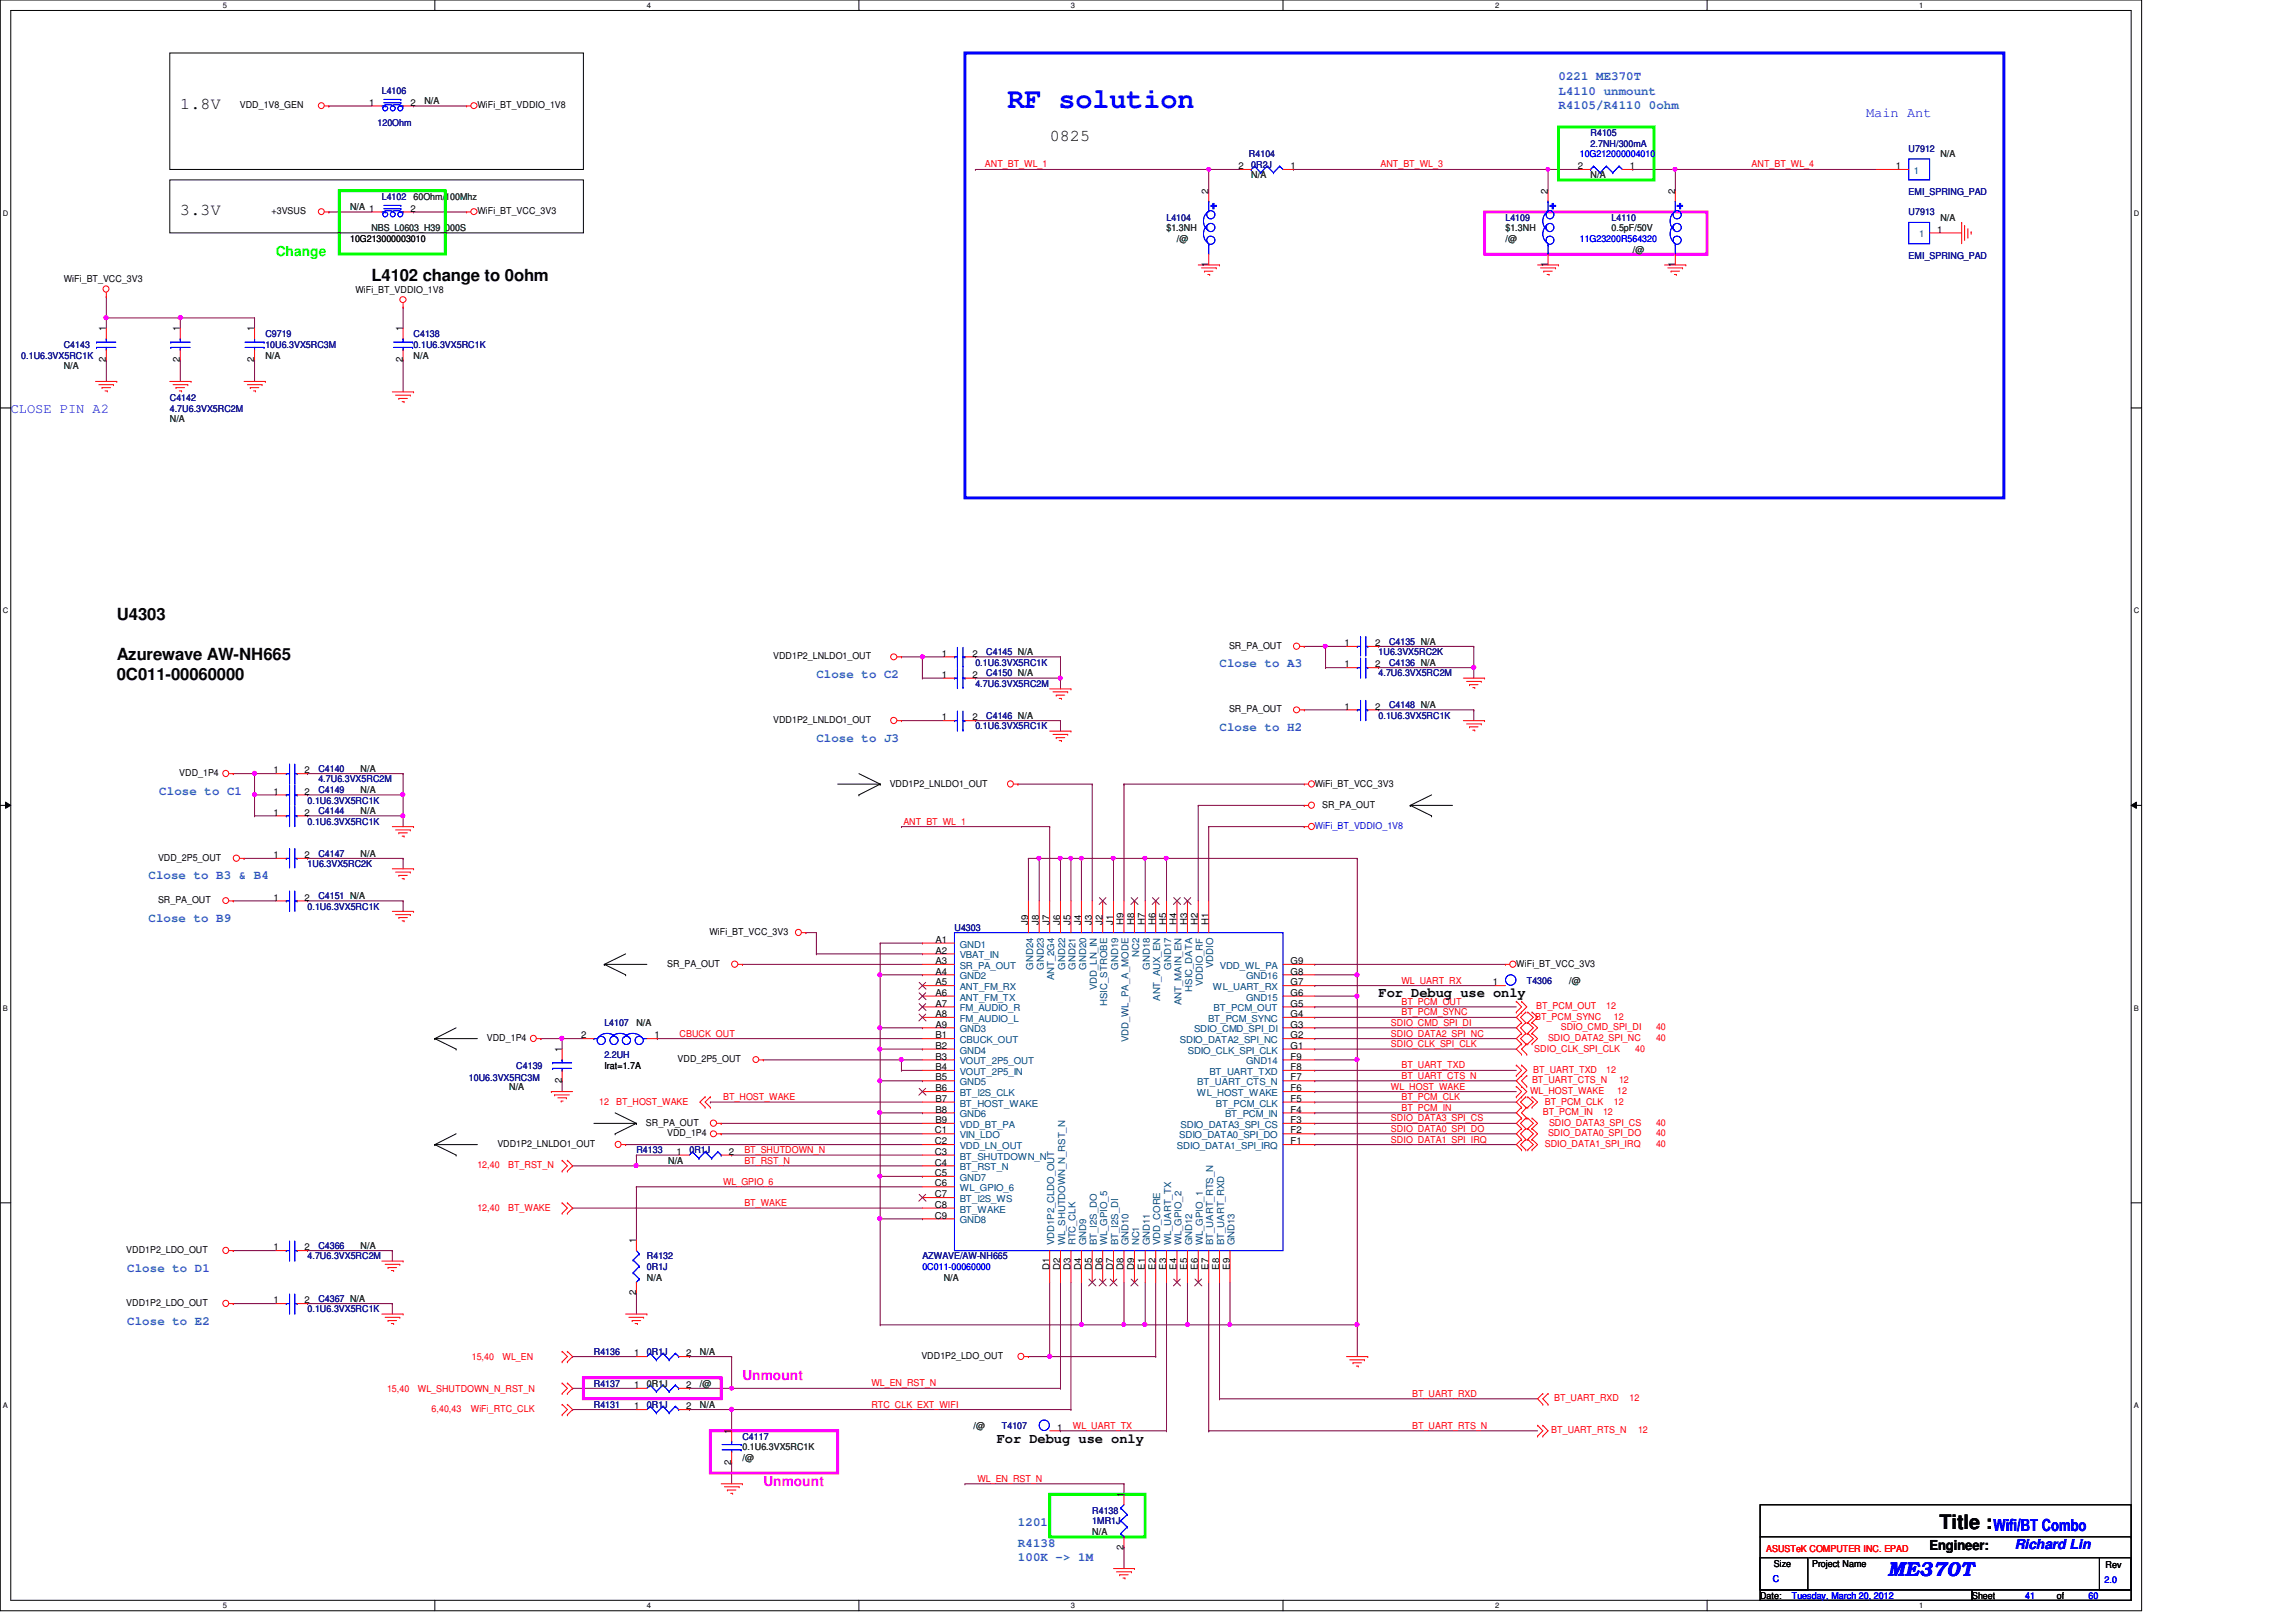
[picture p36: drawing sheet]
<svg xmlns="http://www.w3.org/2000/svg" width="297mm" height="210mm" viewBox="0 0 297 210" stroke-linecap="round" stroke-linejoin="round" font-family="sans-serif">
<defs><g id="words">
<text font-size="3.7" fill="#00f" x="130.3" y="14">RF solution</text>
<text font-size="2.6" x="250.9" y="197.9">Title :</text>
<text font-size="2.6" fill="#00f" x="244.2" y="204">ME370T</text>
<g font-size="2.2">
<text x="23.3" y="14.1">1.8V</text>
<text x="135.8" y="18.2">0825</text>
<text x="23.3" y="27.8">3.3V</text>
<text x="48" y="36.3">L4102 change to 0ohm</text>
<text x="15.1" y="80.2">U4303</text>
<text x="15.1" y="85.4">Azurewave AW-NH665</text>
<text x="15.1" y="88.1">0C011-00060000</text>
</g>
<text font-size="2.2" fill="#00f" x="257.9" y="198.2">Wifi/BT Combo</text>
<g font-size="1.8" fill="#00f">
<text x="241.4" y="15.1">Main Ant</text>
<text x="1.4" y="53.5">CLOSE PIN A2</text>
<text x="260.6" y="200.5">Richard Lin</text>
</g>
<text font-size="1.8" fill="#0f0" x="35.7" y="33.2">Change</text>
<g font-size="1.8">
<text x="178.3" y="129.1">For Debug use only</text>
<text x="128.9" y="186.7">For Debug use only</text>
<text x="249.6" y="200.5">Engineer:</text>
</g>
<g font-size="1.8" fill="#f0f">
<text x="96.1" y="178.6">Unmount</text>
<text x="98.8" y="192.3">Unmount</text>
</g>
<g font-size="1.6" fill="#0080ff">
<text x="201.6" y="10.4">0221 ME370T</text>
<text x="201.6" y="12.3">L4110 unmount</text>
<text x="201.6" y="14.1">R4105/R4110 0ohm</text>
<text x="105.6" y="87.8">Close to C2</text>
<text x="157.8" y="86.4">Close to A3</text>
<text x="105.6" y="96">Close to J3</text>
<text x="157.8" y="94.6">Close to H2</text>
<text x="20.6" y="102.8">Close to C1</text>
<text x="19.2" y="113.8">Close to B3 &amp; B4</text>
<text x="19.2" y="119.3">Close to B9</text>
<text x="16.5" y="164.5">Close to D1</text>
<text x="16.5" y="171.4">Close to E2</text>
<text x="131.7" y="197.5">1201</text>
<text x="131.7" y="200.2">R4138</text>
<text x="131.7" y="202.1">100K -&gt; 1M</text>
</g>
<g font-size="1.2">
<text x="31" y="14">VDD_1V8_GEN</text>
<text x="47.7" y="13.7">1</text>
<text x="53.1" y="13.7">2</text>
<text x="61.8" y="14">WiFi_BT_VDDIO_1V8</text>
<text x="160.2" y="21.9">2</text>
<text x="167" y="21.9">1</text>
<text x="204.1" y="21.9">2</text>
<text x="210.9" y="21.9">1</text>
<text x="245.3" y="21.9">1</text>
<text x="35.1" y="27.7">+3VSUS</text>
<text x="53.1" y="27.4">2</text>
<text x="61.8" y="27.7">WiFi_BT_VCC_3V3</text>
<text x="156.3" y="25.1" transform="rotate(-90 156.3 25.1)">2</text>
<text x="200.2" y="25.1" transform="rotate(-90 200.2 25.1)">2</text>
<text x="216.7" y="25.1" transform="rotate(-90 216.7 25.1)">2</text>
<text x="45.3" y="31.3">10G213000003010</text>
<text x="156.3" y="34.5" transform="rotate(-90 156.3 34.5)">1</text>
<text x="200.2" y="34.5" transform="rotate(-90 200.2 34.5)">1</text>
<text x="216.7" y="34.5" transform="rotate(-90 216.7 34.5)">1</text>
<text x="250.6" y="30.1">1</text>
<text x="8.3" y="36.5">WiFi_BT_VCC_3V3</text>
<text x="46" y="37.9">WiFi_BT_VDDIO_1V8</text>
<text x="13.7" y="46.9" transform="rotate(-90 13.7 46.9)">2</text>
<text x="13.7" y="42.9" transform="rotate(-90 13.7 42.9)">1</text>
<text x="23.3" y="46.9" transform="rotate(-90 23.3 46.9)">2</text>
<text x="23.3" y="42.9" transform="rotate(-90 23.3 42.9)">1</text>
<text x="32.9" y="46.9" transform="rotate(-90 32.9 46.9)">2</text>
<text x="32.9" y="42.9" transform="rotate(-90 32.9 42.9)">1</text>
<text x="52.1" y="46.9" transform="rotate(-90 52.1 46.9)">2</text>
<text x="52.1" y="42.9" transform="rotate(-90 52.1 42.9)">1</text>
<text x="159" y="84">SR_PA_OUT</text>
<text x="173.9" y="83.6">1</text>
<text x="177.9" y="83.6">2</text>
<text x="100" y="85.3">VDD1P2_LNLDO1_OUT</text>
<text x="121.8" y="85">1</text>
<text x="121.8" y="87.7">1</text>
<text x="125.8" y="85">2</text>
<text x="125.8" y="87.7">2</text>
<text x="173.9" y="86.4">1</text>
<text x="177.9" y="86.4">2</text>
<text x="100" y="93.6">VDD1P2_LNLDO1_OUT</text>
<text x="121.8" y="93.2">1</text>
<text x="125.8" y="93.2">2</text>
<text x="159" y="92.2">SR_PA_OUT</text>
<text x="173.9" y="91.8">1</text>
<text x="177.9" y="91.8">2</text>
<text x="23.2" y="100.4">VDD_1P4</text>
<text x="35.4" y="100.1">1</text>
<text x="39.4" y="100.1">2</text>
<text x="115.1" y="101.8">VDD1P2_LNLDO1_OUT</text>
<text x="170.1" y="101.8">WiFi_BT_VCC_3V3</text>
<text x="35.4" y="105.5">1</text>
<text x="35.4" y="102.8">1</text>
<text x="39.4" y="105.5">2</text>
<text x="39.4" y="102.8">2</text>
<text x="171.1" y="104.6">SR_PA_OUT</text>
<text x="20.4" y="111.4">VDD_2P5_OUT</text>
<text x="35.4" y="111">1</text>
<text x="39.4" y="111">2</text>
<text x="20.4" y="116.9">SR_PA_OUT</text>
<text x="35.4" y="116.5">1</text>
<text x="39.4" y="116.5">2</text>
<text x="133" y="119.7" transform="rotate(-90 133 119.7)">J9</text>
<text x="134.4" y="119.7" transform="rotate(-90 134.4 119.7)">J8</text>
<text x="135.8" y="119.7" transform="rotate(-90 135.8 119.7)">J7</text>
<text x="137.2" y="119.7" transform="rotate(-90 137.2 119.7)">J6</text>
<text x="138.5" y="119.7" transform="rotate(-90 138.5 119.7)">J5</text>
<text x="139.9" y="119.7" transform="rotate(-90 139.9 119.7)">J4</text>
<text x="141.3" y="119.7" transform="rotate(-90 141.3 119.7)">J3</text>
<text x="142.6" y="119.7" transform="rotate(-90 142.6 119.7)">J2</text>
<text x="144" y="119.7" transform="rotate(-90 144 119.7)">J1</text>
<text x="145.4" y="119.7" transform="rotate(-90 145.4 119.7)">H9</text>
<text x="146.7" y="119.7" transform="rotate(-90 146.7 119.7)">H8</text>
<text x="148.1" y="119.7" transform="rotate(-90 148.1 119.7)">H7</text>
<text x="149.5" y="119.7" transform="rotate(-90 149.5 119.7)">H6</text>
<text x="150.9" y="119.7" transform="rotate(-90 150.9 119.7)">H5</text>
<text x="152.2" y="119.7" transform="rotate(-90 152.2 119.7)">H4</text>
<text x="153.6" y="119.7" transform="rotate(-90 153.6 119.7)">H3</text>
<text x="155" y="119.7" transform="rotate(-90 155 119.7)">H2</text>
<text x="156.3" y="119.7" transform="rotate(-90 156.3 119.7)">H1</text>
<text x="86.3" y="125.1">SR_PA_OUT</text>
<text x="91.8" y="121">WiFi_BT_VCC_3V3</text>
<text x="121" y="122">A1</text>
<text x="121" y="123.4">A2</text>
<text x="121" y="124.8">A3</text>
<text x="167" y="124.8">G9</text>
<text x="196.2" y="125.1">WiFi_BT_VCC_3V3</text>
<text x="121" y="126.1">A4</text>
<text x="121" y="127.5">A5</text>
<text x="121" y="128.9">A6</text>
<text x="121" y="130.3">A7</text>
<text x="121" y="131.6">A8</text>
<text x="167" y="131.6">G4</text>
<text x="167" y="130.3">G5</text>
<text x="167" y="128.9">G6</text>
<text x="167" y="127.5">G7</text>
<text x="167" y="126.1">G8</text>
<text x="193.1" y="127.5">1</text>
<text x="63" y="134.7">VDD_1P4</text>
<text x="72.7" y="136.2" transform="rotate(-90 72.7 136.2)">1</text>
<text x="75.2" y="134.4">2</text>
<text x="84.7" y="134.4">1</text>
<text x="87.7" y="137.5">VDD_2P5_OUT</text>
<text x="121" y="133">A9</text>
<text x="121" y="134.4">B1</text>
<text x="121" y="135.7">B2</text>
<text x="121" y="137.1">B3</text>
<text x="167" y="137.1">F9</text>
<text x="167" y="135.7">G1</text>
<text x="167" y="134.4">G2</text>
<text x="167" y="133">G3</text>
<text x="72.7" y="140.2" transform="rotate(-90 72.7 140.2)">2</text>
<text x="78.2" y="138.3">Irat=1.7A</text>
<text x="121" y="138.5">B4</text>
<text x="121" y="139.8">B5</text>
<text x="121" y="141.2">B6</text>
<text x="121" y="142.6">B7</text>
<text x="121" y="144">B8</text>
<text x="167" y="144">F4</text>
<text x="167" y="142.6">F5</text>
<text x="167" y="141.2">F6</text>
<text x="167" y="139.8">F7</text>
<text x="167" y="138.5">F8</text>
<text x="64.3" y="148.4">VDD1P2_LNLDO1_OUT</text>
<text x="83.6" y="145.7">SR_PA_OUT</text>
<text x="86.3" y="147.1">VDD_1P4</text>
<text x="87.5" y="149.4">1</text>
<text x="94.3" y="149.4">2</text>
<text x="120.9" y="146.7">C1</text>
<text x="120.9" y="148.1">C2</text>
<text x="120.9" y="149.4">C3</text>
<text x="121" y="145.3">B9</text>
<text x="167" y="148.1">F1</text>
<text x="167" y="146.7">F2</text>
<text x="167" y="145.3">F3</text>
<text x="120.9" y="150.8">C4</text>
<text x="120.9" y="152.2">C5</text>
<text x="120.9" y="153.5">C6</text>
<text x="120.9" y="154.9">C7</text>
<text x="35.4" y="161.8">1</text>
<text x="39.4" y="161.8">2</text>
<text x="82.3" y="160.9" transform="rotate(-90 82.3 160.9)">1</text>
<text x="120.9" y="156.3">C8</text>
<text x="120.9" y="157.7">C9</text>
<text x="16.3" y="162.1">VDD1P2_LDO_OUT</text>
<text x="82.3" y="167.6" transform="rotate(-90 82.3 167.6)">2</text>
<text x="135.8" y="164.4" transform="rotate(-90 135.8 164.4)">D1</text>
<text x="137.2" y="164.4" transform="rotate(-90 137.2 164.4)">D2</text>
<text x="138.5" y="164.4" transform="rotate(-90 138.5 164.4)">D3</text>
<text x="139.9" y="164.4" transform="rotate(-90 139.9 164.4)">D4</text>
<text x="141.3" y="164.4" transform="rotate(-90 141.3 164.4)">D5</text>
<text x="142.6" y="164.4" transform="rotate(-90 142.6 164.4)">D6</text>
<text x="144" y="164.4" transform="rotate(-90 144 164.4)">D7</text>
<text x="145.4" y="164.4" transform="rotate(-90 145.4 164.4)">D8</text>
<text x="146.7" y="164.4" transform="rotate(-90 146.7 164.4)">D9</text>
<text x="148.1" y="164.3" transform="rotate(-90 148.1 164.3)">E1</text>
<text x="149.5" y="164.3" transform="rotate(-90 149.5 164.3)">E2</text>
<text x="150.9" y="164.3" transform="rotate(-90 150.9 164.3)">E3</text>
<text x="152.2" y="164.3" transform="rotate(-90 152.2 164.3)">E4</text>
<text x="153.6" y="164.3" transform="rotate(-90 153.6 164.3)">E5</text>
<text x="155" y="164.3" transform="rotate(-90 155 164.3)">E6</text>
<text x="156.3" y="164.3" transform="rotate(-90 156.3 164.3)">E7</text>
<text x="157.7" y="164.3" transform="rotate(-90 157.7 164.3)">E8</text>
<text x="159.1" y="164.3" transform="rotate(-90 159.1 164.3)">E9</text>
<text x="16.3" y="169">VDD1P2_LDO_OUT</text>
<text x="35.4" y="168.7">1</text>
<text x="39.4" y="168.7">2</text>
<text x="82" y="175.5">1</text>
<text x="82" y="179.6">1</text>
<text x="88.8" y="175.5">2</text>
<text x="88.8" y="179.6">2</text>
<text x="119.2" y="175.9">VDD1P2_LDO_OUT</text>
<text x="82" y="182.4">1</text>
<text x="88.8" y="182.4">2</text>
<text x="94.6" y="185.5" transform="rotate(-90 94.6 185.5)">1</text>
<text x="136.8" y="185.1">1</text>
<text x="94.6" y="189.5" transform="rotate(-90 94.6 189.5)">2</text>
<text x="145.4" y="193.8" transform="rotate(-90 145.4 193.8)">1</text>
<text x="145.4" y="200.5" transform="rotate(-90 145.4 200.5)">2</text>
<text x="229.5" y="202.7">Size</text>
<text x="234.4" y="202.7">Project Name</text>
<text x="272.4" y="202.9">Rev</text>
<text x="227.7" y="206.9">Date:</text>
<text x="255.1" y="206.9">Sheet</text>
<text x="266.1" y="206.9">of</text>
</g>
<g font-size="1.2" fill="#000080">
<text x="48.8" y="16.3">120Ohm</text>
<text x="49.4" y="12.1">L4106</text>
<text x="205.8" y="17.6">R4105</text>
<text x="161.6" y="20.3">R4104</text>
<text x="161.9" y="21.7">0R2J</text>
<text x="205.8" y="19">2.7NH/300mA</text>
<text x="246.9" y="19.6">U7912</text>
<text x="49.4" y="25.8">L4102</text>
<text x="150.9" y="28.6">L4104</text>
<text x="194.8" y="28.6">L4109</text>
<text x="208.5" y="28.6">L4110</text>
<text x="246.9" y="25.3">EMI_SPRING_PAD</text>
<text x="246.9" y="27.9">U7913</text>
<text x="246.9" y="33.5">EMI_SPRING_PAD</text>
<text x="2.7" y="46.4">0.1U6.3VX5RC1K</text>
<text x="8.3" y="45">C4143</text>
<text x="34.3" y="43.6">C9719</text>
<text x="34.3" y="45">10U6.3VX5RC3M</text>
<text x="53.5" y="43.6">C4138</text>
<text x="53.5" y="45">0.1U6.3VX5RC1K</text>
<text x="22" y="51.9">C4142</text>
<text x="22" y="53.3">4.7U6.3VX5RC2M</text>
<text x="179.7" y="83.4">C4135 N/A</text>
<text x="126.2" y="86.1">0.1U6.3VX5RC1K</text>
<text x="126.2" y="88.9">4.7U6.3VX5RC2M</text>
<text x="127.6" y="84.8">C4145 N/A</text>
<text x="127.6" y="87.5">C4150 N/A</text>
<text x="178.3" y="84.8">1U6.3VX5RC2K</text>
<text x="178.3" y="87.5">4.7U6.3VX5RC2M</text>
<text x="179.7" y="86.1">C4136 N/A</text>
<text x="126.2" y="94.4">0.1U6.3VX5RC1K</text>
<text x="127.6" y="93">C4146 N/A</text>
<text x="178.3" y="93">0.1U6.3VX5RC1K</text>
<text x="179.7" y="91.7">C4148 N/A</text>
<text x="41.2" y="99.9">C4140</text>
<text x="41.2" y="101.3">4.7U6.3VX5RC2M</text>
<text x="39.8" y="106.7">0.1U6.3VX5RC1K</text>
<text x="39.8" y="104">0.1U6.3VX5RC1K</text>
<text x="41.2" y="105.4">C4144</text>
<text x="41.2" y="102.6">C4149</text>
<text x="39.8" y="112.2">1U6.3VX5RC2K</text>
<text x="41.2" y="110.9">C4147</text>
<text x="39.8" y="117.7">0.1U6.3VX5RC1K</text>
<text x="41.2" y="116.3">C4151 N/A</text>
<text x="123.5" y="120.4">U4303</text>
<text x="197.5" y="127.3">T4306</text>
<text x="78.2" y="132.8">L4107</text>
<text x="78.2" y="136.9">2.2UH</text>
<text x="60.7" y="139.9">10U6.3VX5RC3M</text>
<text x="66.8" y="138.3">C4139</text>
<text x="82.3" y="149.3">R4133</text>
<text x="89.2" y="149.3">0R1J</text>
<text x="41.2" y="161.6">C4366</text>
<text x="39.8" y="163">4.7U6.3VX5RC2M</text>
<text x="83.7" y="163">R4132</text>
<text x="83.7" y="164.3">0R1J</text>
<text x="119.3" y="163">AZWAVE/AW-NH665</text>
<text x="39.8" y="169.8">0.1U6.3VX5RC1K</text>
<text x="41.2" y="168.4">C4367 N/A</text>
<text x="76.8" y="175.3">R4136</text>
<text x="76.8" y="179.5">R4137</text>
<text x="83.7" y="175.3">0R1J</text>
<text x="76.8" y="182.2">R4131</text>
<text x="83.7" y="182.2">0R1J</text>
<text x="129.6" y="184.9">T4107</text>
<text x="96.1" y="186.3">C4117</text>
<text x="141.3" y="195.9">R4138</text>
<text x="141.3" y="197.3">1MR1J</text>
</g>
<g font-size="1.2" fill="#008000">
<text x="54.9" y="13.5">N/A</text>
<text x="161.9" y="23.1">N/A</text>
<text x="205.8" y="23.1">N/A</text>
<text x="251" y="20.3">N/A</text>
<text x="45.3" y="27.2">N/A 1</text>
<text x="48" y="29.9">NBS_L0603_H39_000S</text>
<text x="53.5" y="25.8">60Ohm/100Mhz</text>
<text x="150.9" y="29.9">$1.3NH</text>
<text x="194.8" y="29.9">$1.3NH</text>
<text x="208.5" y="29.9">0.5pF/50V</text>
<text x="251" y="28.6">N/A</text>
<text x="152.3" y="31.3">/@</text>
<text x="194.8" y="31.3">/@</text>
<text x="211.2" y="32.7">/@</text>
<text x="8.3" y="47.8">N/A</text>
<text x="34.3" y="46.4">N/A</text>
<text x="53.5" y="46.4">N/A</text>
<text x="22" y="54.6">N/A</text>
<text x="46.6" y="99.9">N/A</text>
<text x="46.6" y="105.4">N/A</text>
<text x="46.6" y="102.6">N/A</text>
<text x="46.6" y="110.9">N/A</text>
<text x="203" y="127.3">/@</text>
<text x="82.3" y="132.8">N/A</text>
<text x="65.9" y="141">N/A</text>
<text x="86.4" y="150.6">N/A</text>
<text x="46.6" y="161.6">N/A</text>
<text x="83.7" y="165.7">N/A</text>
<text x="122.1" y="165.7">N/A</text>
<text x="83.7" y="179.5">0R1J</text>
<text x="90.5" y="175.3">N/A</text>
<text x="90.5" y="179.5">/@</text>
<text x="90.5" y="182.2">N/A</text>
<text x="125.9" y="184.9">/@</text>
<text x="96.1" y="187.7">0.1U6.3VX5RC1K</text>
<text x="96.1" y="189">/@</text>
<text x="141.3" y="198.6">N/A</text>
</g>
<g font-size="1.2" fill="#f00">
<text x="127.4" y="21.7">ANT_BT_WL_1</text>
<text x="178.6" y="21.7">ANT_BT_WL_3</text>
<text x="226.6" y="21.7">ANT_BT_WL_4</text>
<text x="116.9" y="106.7">ANT_BT_WL_1</text>
<text x="181.3" y="130">BT_PCM_OUT</text>
<text x="181.3" y="131.4">BT_PCM_SYNC</text>
<text x="181.3" y="127.3">WL_UART_RX</text>
<text x="198.6" y="132">BT_PCM_SYNC</text>
<text x="198.8" y="130.6">BT_PCM_OUT</text>
<text x="207.8" y="130.6">12</text>
<text x="208.8" y="132">12</text>
<text x="87.9" y="134.2">CBUCK_OUT</text>
<text x="180" y="132.8">SDIO_CMD_SPI_DI</text>
<text x="180" y="134.2">SDIO_DATA2_SPI_NC</text>
<text x="180" y="135.5">SDIO_CLK_SPI_CLK</text>
<text x="198.5" y="136.1">SDIO_CLK_SPI_CLK</text>
<text x="200.3" y="134.7">SDIO_DATA2_SPI_NC</text>
<text x="201.9" y="133.3">SDIO_CMD_SPI_DI</text>
<text x="211.5" y="136.1">40</text>
<text x="214.2" y="134.7">40</text>
<text x="214.2" y="133.3">40</text>
<text x="77.5" y="143">12</text>
<text x="79.7" y="143">BT_HOST_WAKE</text>
<text x="93.6" y="142.4">BT_HOST_WAKE</text>
<text x="180" y="141">WL_HOST_WAKE</text>
<text x="181.3" y="142.4">BT_PCM_CLK</text>
<text x="181.3" y="143.8">BT_PCM_IN</text>
<text x="181.3" y="138.3">BT_UART_TXD</text>
<text x="181.3" y="139.6">BT_UART_CTS_N</text>
<text x="197.9" y="141.6">WL_HOST_WAKE</text>
<text x="198.2" y="140.2">BT_UART_CTS_N</text>
<text x="198.4" y="138.9">BT_UART_TXD</text>
<text x="199.9" y="143">BT_PCM_CLK</text>
<text x="207.8" y="138.9">12</text>
<text x="208.8" y="143">12</text>
<text x="209.2" y="141.6">12</text>
<text x="209.5" y="140.2">12</text>
<text x="96.3" y="149.2">BT_SHUTDOWN_N</text>
<text x="180" y="147.9">SDIO_DATA1_SPI_IRQ</text>
<text x="180" y="145.1">SDIO_DATA3_SPI_CS</text>
<text x="180" y="146.5">SDIO_DATA0_SPI_DO</text>
<text x="199.6" y="144.3">BT_PCM_IN</text>
<text x="199.9" y="148.4">SDIO_DATA1_SPI_IRQ</text>
<text x="200.3" y="147.1">SDIO_DATA0_SPI_DO</text>
<text x="200.4" y="145.7">SDIO_DATA3_SPI_CS</text>
<text x="207.4" y="144.3">12</text>
<text x="214.2" y="148.4">40</text>
<text x="214.2" y="145.7">40</text>
<text x="214.2" y="147.1">40</text>
<text x="61.8" y="151.2">12,40</text>
<text x="65.7" y="151.2">BT_RST_N</text>
<text x="93.6" y="153.3">WL_GPIO_6</text>
<text x="96.3" y="150.6">BT_RST_N</text>
<text x="61.8" y="156.7">12,40</text>
<text x="65.7" y="156.7">BT_WAKE</text>
<text x="96.3" y="156.1">BT_WAKE</text>
<text x="61" y="176">15,40</text>
<text x="65" y="176">WL_EN</text>
<text x="112.7" y="179.4">WL_EN_RST_N</text>
<text x="50.1" y="180.1">15,40</text>
<text x="54.1" y="180.1">WL_SHUTDOWN_N_RST_N</text>
<text x="55.8" y="182.7">6,40,43</text>
<text x="60.9" y="182.7">WiFi_RTC_CLK</text>
<text x="112.7" y="182.2">RTC_CLK_EXT_WIFI</text>
<text x="138.8" y="184.9">WL_UART_TX</text>
<text x="182.7" y="180.8">BT_UART_RXD</text>
<text x="182.7" y="184.9">BT_UART_RTS_N</text>
<text x="200.7" y="185.5">BT_UART_RTS_N</text>
<text x="201.1" y="181.4">BT_UART_RXD</text>
<text x="210.8" y="181.4">12</text>
<text x="211.9" y="185.5">12</text>
<text x="126.4" y="191.8">WL_EN_RST_N</text>
<text x="228.5" y="200.8">ASUSTeK COMPUTER INC. EPAD</text>
</g>
<g font-size="1.2" fill="#00f">
<text x="204.4" y="20.3">10G212000004010</text>
<text x="204.4" y="31.3">11G23200R564320</text>
<text x="170.1" y="107.3">WiFi_BT_VDDIO_1V8</text>
<text x="119.3" y="164.3">0C011-00060000</text>
<text x="229.4" y="204.7">C</text>
<text x="231.8" y="206.9">Tuesday, March 20, 2012</text>
<text x="262" y="206.9">41</text>
<text x="270.2" y="206.9">60</text>
<text x="272.3" y="204.8">2.0</text>
</g>
<g font-size="1.2" fill="#004080">
<text x="247.6" y="22.5">1</text>
<text x="248.3" y="30.7">1</text>
<text x="124.2" y="122.6">GND1</text>
<text x="124.2" y="124">VBAT_IN</text>
<text x="124.2" y="125.4">SR_PA_OUT</text>
<text x="133.6" y="125.5" transform="rotate(-90 133.6 125.5)">GND24</text>
<text x="135" y="125.5" transform="rotate(-90 135 125.5)">GND23</text>
<text x="137.8" y="125.5" transform="rotate(-90 137.8 125.5)">GND22</text>
<text x="139.1" y="125.5" transform="rotate(-90 139.1 125.5)">GND21</text>
<text x="140.5" y="125.5" transform="rotate(-90 140.5 125.5)">GND20</text>
<text x="144.6" y="125.5" transform="rotate(-90 144.6 125.5)">GND19</text>
<text x="147.4" y="123.8" transform="rotate(-90 147.4 123.8)">NC2</text>
<text x="148.8" y="125.5" transform="rotate(-90 148.8 125.5)">GND18</text>
<text x="151.5" y="125.5" transform="rotate(-90 151.5 125.5)">GND17</text>
<text x="157" y="125.3" transform="rotate(-90 157 125.3)">VDDIO</text>
<text x="157.8" y="125.4">VDD_WL_PA</text>
<text x="124.2" y="126.7">GND2</text>
<text x="124.2" y="128.1">ANT_FM_RX</text>
<text x="124.2" y="129.5">ANT_FM_TX</text>
<text x="124.2" y="130.9">FM_AUDIO_R</text>
<text x="136.4" y="126.9" transform="rotate(-90 136.4 126.9)">ANT_2G4</text>
<text x="141.9" y="128.1" transform="rotate(-90 141.9 128.1)">VDD_LN_IN</text>
<text x="143.3" y="130.2" transform="rotate(-90 143.3 130.2)">HSIC_STROBE</text>
<text x="150.1" y="129.5" transform="rotate(-90 150.1 129.5)">ANT_AUX_EN</text>
<text x="152.9" y="130.1" transform="rotate(-90 152.9 130.1)">ANT_MAIN_EN</text>
<text x="154.2" y="128.4" transform="rotate(-90 154.2 128.4)">HSIC_DATA</text>
<text x="155.6" y="127.6" transform="rotate(-90 155.6 127.6)">VDDIO_RF</text>
<text x="156.9" y="128.1">WL_UART_RX</text>
<text x="157" y="130.9">BT_PCM_OUT</text>
<text x="161.2" y="129.5">GND15</text>
<text x="161.2" y="126.7">GND16</text>
<text x="124.2" y="132.2">FM_AUDIO_L</text>
<text x="124.2" y="133.6">GND3</text>
<text x="124.2" y="135">CBUCK_OUT</text>
<text x="124.2" y="136.4">GND4</text>
<text x="124.2" y="137.8">VOUT_2P5_OUT</text>
<text x="146" y="134.9" transform="rotate(-90 146 134.9)">VDD_WL_PA_A_MODE</text>
<text x="152.7" y="135">SDIO_DATA2_SPI_NC</text>
<text x="153.7" y="136.4">SDIO_CLK_SPI_CLK</text>
<text x="154.5" y="133.6">SDIO_CMD_SPI_DI</text>
<text x="156.3" y="132.2">BT_PCM_SYNC</text>
<text x="161.2" y="137.8">GND14</text>
<text x="124.2" y="139.1">VOUT_2P5_IN</text>
<text x="124.2" y="140.5">GND5</text>
<text x="124.2" y="141.9">BT_I2S_CLK</text>
<text x="124.2" y="143.2">BT_HOST_WAKE</text>
<text x="154.9" y="141.9">WL_HOST_WAKE</text>
<text x="154.9" y="140.5">BT_UART_CTS_N</text>
<text x="156.5" y="139.1">BT_UART_TXD</text>
<text x="157.3" y="143.2">BT_PCM_CLK</text>
<text x="124.2" y="144.6">GND6</text>
<text x="124.2" y="146">VDD_BT_PA</text>
<text x="124.2" y="147.3">VIN_LDO</text>
<text x="124.2" y="148.7">VDD_LN_OUT</text>
<text x="152.3" y="148.7">SDIO_DATA1_SPI_IRQ</text>
<text x="152.6" y="147.3">SDIO_DATA0_SPI_DO</text>
<text x="152.7" y="146">SDIO_DATA3_SPI_CS</text>
<text x="158.5" y="144.6">BT_PCM_IN</text>
<text x="124.2" y="150.1">BT_SHUTDOWN_N</text>
<text x="124.2" y="151.5">BT_RST_N</text>
<text x="124.2" y="152.8">GND7</text>
<text x="124.2" y="154.2">WL_GPIO_6</text>
<text x="124.2" y="155.6">BT_I2S_WS</text>
<text x="124.2" y="156.9">BT_WAKE</text>
<text x="124.2" y="158.3">GND8</text>
<text x="136.4" y="161.2" transform="rotate(-90 136.4 161.2)">VDD1P2_CLDO_OUT</text>
<text x="137.8" y="161.2" transform="rotate(-90 137.8 161.2)">WL_SHUTDOWN_N_RST_N</text>
<text x="139.1" y="161.2" transform="rotate(-90 139.1 161.2)">RTC_CLK</text>
<text x="140.5" y="161.2" transform="rotate(-90 140.5 161.2)">GND9</text>
<text x="141.9" y="161.2" transform="rotate(-90 141.9 161.2)">BT_I2S_DO</text>
<text x="143.3" y="161.2" transform="rotate(-90 143.3 161.2)">WL_GPIO_5</text>
<text x="144.6" y="161.2" transform="rotate(-90 144.6 161.2)">BT_I2S_DI</text>
<text x="146" y="161.2" transform="rotate(-90 146 161.2)">GND10</text>
<text x="147.4" y="161.2" transform="rotate(-90 147.4 161.2)">NC1</text>
<text x="148.8" y="161.2" transform="rotate(-90 148.8 161.2)">GND11</text>
<text x="150.1" y="161.2" transform="rotate(-90 150.1 161.2)">VDD_CORE</text>
<text x="151.5" y="161.2" transform="rotate(-90 151.5 161.2)">WL_UART_TX</text>
<text x="152.9" y="161.2" transform="rotate(-90 152.9 161.2)">WL_GPIO_2</text>
<text x="154.2" y="161.2" transform="rotate(-90 154.2 161.2)">GND12</text>
<text x="155.6" y="161.2" transform="rotate(-90 155.6 161.2)">WL_GPIO_1</text>
<text x="157" y="161.2" transform="rotate(-90 157 161.2)">BT_UART_RTS_N</text>
<text x="158.4" y="161.2" transform="rotate(-90 158.4 161.2)">BT_UART_RXD</text>
<text x="159.7" y="161.2" transform="rotate(-90 159.7 161.2)">GND13</text>
</g>
<g font-size="1">
<text x="28.8" y="1">5</text>
<text x="83.7" y="1">4</text>
<text x="138.6" y="1">3</text>
<text x="193.4" y="1">2</text>
<text x="248.3" y="1">1</text>
<text x=".4" y="27.9">D</text>
<text x="276.1" y="27.9">D</text>
<text x=".4" y="79.4">C</text>
<text x="276.1" y="79.4">C</text>
<text x=".4" y="130.8">B</text>
<text x="276.1" y="130.8">B</text>
<text x=".4" y="182.2">A</text>
<text x="276.1" y="182.2">A</text>
<text x="28.8" y="208.1">5</text>
<text x="83.7" y="208.1">4</text>
<text x="138.6" y="208.1">3</text>
<text x="193.4" y="208.1">2</text>
<text x="248.3" y="208.1">1</text>
</g>
</g></defs>
<path d="M0 0h277.1v208.4h-277.1zM1.4 1.4h274.3v205.7h-274.3z" fill="none" stroke="#000" stroke-width=".13"/>
<g fill="#fff">
<path d="M28.8 .1h.6v1.1h-.6z"/>
<path d="M28.8 207.2h.6v1.1h-.6z"/>
</g>
<path d="M56.3 0v1.4M56.3 207.1v1.3" fill="none" stroke="#000" stroke-width=".13"/>
<g fill="#fff">
<path d="M83.7 .1h.5v1.1h-.5z"/>
<path d="M83.7 207.2h.5v1.1h-.5z"/>
</g>
<path d="M111.1 0v1.4M111.1 207.1v1.3" fill="none" stroke="#000" stroke-width=".13"/>
<g fill="#fff">
<path d="M138.6 .1h.5v1.1h-.5z"/>
<path d="M138.6 207.2h.5v1.1h-.5z"/>
</g>
<path d="M166 0v1.4M166 207.1v1.3" fill="none" stroke="#000" stroke-width=".13"/>
<g fill="#fff">
<path d="M193.4 .1h.6v1.1h-.6z"/>
<path d="M193.4 207.2h.6v1.1h-.6z"/>
</g>
<path d="M220.8 0v1.4M220.8 207.1v1.3" fill="none" stroke="#000" stroke-width=".13"/>
<g fill="#fff">
<path d="M248.3 .1h.5v1.1h-.5z"/>
<path d="M248.3 207.2h.5v1.1h-.5z"/>
<path d="M.4 27.1h.7v1.1h-.7z"/>
<path d="M276.1 27.1h.7v1.1h-.7z"/>
<path d="M.4 78.5h.7v1.1h-.7z"/>
<path d="M276.1 78.5h.7v1.1h-.7z"/>
</g>
<path d="M0 52.8h1.4M275.7 52.8h1.4" fill="none" stroke="#000" stroke-width=".13"/>
<g fill="#fff">
<path d="M.4 129.9h.6v1.1h-.6z"/>
<path d="M276.1 129.9h.6v1.1h-.6z"/>
</g>
<path d="M0 104.2h1.4M.7 103.8l.7 .4-.7 .4zM275.7 104.2l.7-.4v.8zM275.7 104.2h1.4" fill="none" stroke="#000" stroke-width=".13"/>
<path d="M.7 103.8l.7 .4-.7 .4zM275.7 104.2l.7-.4v.8z" fill="#000"/>
<g fill="#fff">
<path d="M.4 181.4h.6v1.1h-.6z"/>
<path d="M276.1 181.4h.6v1.1h-.6z"/>
</g>
<path d="M0 155.7h1.4M275.7 155.7h1.4" fill="none" stroke="#000" stroke-width=".13"/>
<path d="M126.2 21.9h.1M126.2 21.9h30.2" fill="none" stroke="#800040" stroke-width=".13"/>
<circle cx="156.4" cy="21.9" r=".25" fill="#f0f"/>
<circle cx="156.4" cy="21.9" r=".25" fill="none" stroke="#f0f" stroke-width=".13"/>
<g fill="none" stroke="#800040" stroke-width=".13">
<path d="M13.8 38.4h.1M13.8 38.4v4.1M156.4 21.9h.1M156.4 21.9v2.8M156.4 21.9h4.1M13.8 46.6h.1M13.8 41.1h.1M13.8 46.6v2.8M23.3 41.1h.1M23.3 46.6h.1M23.3 41.1v1.4M23.3 46.6v2.8"/>
<path d="M52.2 46.6h.1M52.2 46.6v4.1M178.3 91.9h.1M178.3 91.9h12.4M190.7 91.9h.1M190.7 91.9v1.4M148.2 111.1h.1M148.2 111.1v5.5M150.9 111.1h.1M150.9 111.1h24.7M113.9 122h5.4M119.3 122h.1"/>
<path d="M170.1 124.8h.1M170.1 124.8h24.7M113.9 171.4h.1M113.9 171.4h26M145.4 192h.1M145.4 192v1.4"/>
</g>
<circle cx="148.1" cy="111" r=".25" fill="#f0f"/>
<circle cx="148.1" cy="111" r=".25" fill="none" stroke="#f0f" stroke-width=".13"/>
<path d="M144.1 111.1h.1M144.1 111.1h4.1" fill="none" stroke="#800040" stroke-width=".13"/>
<circle cx="144" cy="111" r=".25" fill="#f0f"/>
<circle cx="144" cy="111" r=".25" fill="none" stroke="#f0f" stroke-width=".13"/>
<path d="M113.9 139.9h.1M113.9 139.9v4.1h5.4M119.3 144h.1" fill="none" stroke="#800040" stroke-width=".13"/>
<circle cx="113.8" cy="139.9" r=".26" fill="#f0f"/>
<circle cx="113.8" cy="139.9" r=".26" fill="none" stroke="#f0f" stroke-width=".13"/>
<g fill="none" stroke="#800040" stroke-width=".13">
<path d="M74.1 179.7h.1M74.1 179.7h8.2M89.2 175.6h.1M89.2 175.6h5.5M74.1 182.4h.1M74.1 182.4h8.2M89.2 182.4h.1M89.2 182.4h49.4M94.7 182.4h.1M94.7 189.3h.1M94.7 182.4v2.8M94.7 189.3v2.7"/>
<path d="M124.8 192h.1M124.8 192h20.6M145.4 200.2h.1M145.4 200.2v2.8"/>
</g>
<circle cx="94.7" cy="182.4" r=".26" fill="#f0f"/>
<circle cx="94.7" cy="182.4" r=".26" fill="none" stroke="#f0f" stroke-width=".13"/>
<path d="M74.1 175.6h.1M74.1 175.6h8.2M94.7 179.7h.1M94.7 179.7h42.5" fill="none" stroke="#800040" stroke-width=".13"/>
<circle cx="94.7" cy="179.6" r=".25" fill="#f0f"/>
<circle cx="94.7" cy="179.6" r=".25" fill="none" stroke="#f0f" stroke-width=".13"/>
<path d="M72.7 134.4h.1M72.7 134.4v1.4" fill="none" stroke="#800040" stroke-width=".13"/>
<circle cx="72.7" cy="134.4" r=".26" fill="#f0f"/>
<circle cx="72.7" cy="134.4" r=".26" fill="none" stroke="#f0f" stroke-width=".13"/>
<path d="M96.1 124.8h.1M96.1 124.8h23.2M170.1 130.3h.1M170.1 131.7h.1M170.1 130.3h26.1M170.1 131.7h26.1M170.1 142.6h.1M170.1 144h.1M170.1 142.6h26.1M170.1 144h26.1M148.2 171.4h.1M148.2 165.9v5.5" fill="none" stroke="#800040" stroke-width=".13"/>
<circle cx="148.1" cy="171.4" r=".26" fill="#f0f"/>
<circle cx="148.1" cy="171.4" r=".26" fill="none" stroke="#f0f" stroke-width=".13"/>
<path d="M145.4 171.4h.1M145.4 171.4h2.8" fill="none" stroke="#800040" stroke-width=".13"/>
<path d="M145.2 171.2h.2l.2 .1-.1 .3-.1 .1-.2-.1z" fill-rule="evenodd" fill="#f0f"/>
<path d="M145.2 171.2h.2l.2 .1-.1 .3-.1 .1-.2-.1z" fill="none" stroke="#f0f" stroke-width=".13"/>
<path d="M31.6 111.1h.1M31.6 111.1h4.1M137.2 111.1h.1M137.2 111.1h1.4M138.6 111.1h.1M138.6 111.1v5.5M157.8 165.9v15.1M157.8 181h.1" fill="none" stroke="#800040" stroke-width=".13"/>
<circle cx="137.2" cy="111" r=".25" fill="#f0f"/>
<circle cx="137.2" cy="111" r=".25" fill="none" stroke="#f0f" stroke-width=".13"/>
<path d="M105.6 123.4h.1M105.6 120.7v2.7M105.6 123.4h13.7M119.3 123.4h.1M113.9 152.2h.1M113.9 152.2v5.5h5.4M119.3 157.7h.1M89.2 179.7h.1M89.2 179.7h5.5" fill="none" stroke="#800040" stroke-width=".13"/>
<circle cx="113.8" cy="152.2" r=".25" fill="#f0f"/>
<circle cx="113.8" cy="152.2" r=".25" fill="none" stroke="#f0f" stroke-width=".13"/>
<path d="M139.9 171.4h.1M139.9 165.9v5.5M159.1 171.4h.1M159.1 171.4h16.5" fill="none" stroke="#800040" stroke-width=".13"/>
<circle cx="175.6" cy="171.4" r=".26" fill="#f0f"/>
<circle cx="175.6" cy="171.4" r=".26" fill="none" stroke="#f0f" stroke-width=".13"/>
<path d="M13.8 41.1h.1M13.8 41.1h9.5M170.1 128.9h5.5M175.6 128.9h.1M175.6 126.2h.1M175.6 126.2v2.7" fill="none" stroke="#800040" stroke-width=".13"/>
<circle cx="13.7" cy="41.1" r=".26" fill="#f0f"/>
<circle cx="13.7" cy="41.1" r=".26" fill="none" stroke="#f0f" stroke-width=".13"/>
<path d="M30.2 116.6h.1M30.2 116.6h5.5M39.8 116.6h.1M39.8 116.6h12.4M52.2 116.6h.1M52.2 116.6v1.3M135.8 175.6h.1M135.8 175.6h13.7M149.5 175.6h.1M149.5 165.9v9.7" fill="none" stroke="#800040" stroke-width=".13"/>
<circle cx="135.8" cy="175.5" r=".26" fill="#f0f"/>
<circle cx="135.8" cy="175.5" r=".26" fill="none" stroke="#f0f" stroke-width=".13"/>
<path d="M82.3 153.6h.1M82.3 153.6h37M82.3 153.6v6.8M113.9 157.7h.1M113.9 157.7v13.7M82.3 167.3h.1M82.3 167.3v2.8M150.9 165.9v19.3M137.2 185.2h.1M137.2 185.2h13.7M150.9 185.2h.1" fill="none" stroke="#800040" stroke-width=".13"/>
<circle cx="113.8" cy="157.7" r=".26" fill="#f0f"/>
<circle cx="113.8" cy="157.7" r=".26" fill="none" stroke="#f0f" stroke-width=".13"/>
<g fill="none" stroke="#800040" stroke-width=".13">
<path d="M168.7 83.7h.1M168.7 83.7h2.8M150.9 111.1h.1M150.9 111.1v5.5M104.3 120.7h.1M104.3 120.7h1.3M170.1 133h.1M170.1 134.4h.1M170.1 133h26.1M170.1 134.4h26.1M94.7 149.5h.1M94.7 149.5h24.6"/>
<path d="M170.1 148.1h.1M170.1 145.4h.1M170.1 148.1h26.1M170.1 145.4h26.1"/>
</g>
<circle cx="150.9" cy="111" r=".25" fill="#f0f"/>
<circle cx="150.9" cy="111" r=".25" fill="none" stroke="#f0f" stroke-width=".13"/>
<path d="M148.2 111.1h.1M148.2 111.1h2.7M113.9 144h.1M113.9 144v8.2h5.4M119.3 152.2h.1" fill="none" stroke="#800040" stroke-width=".13"/>
<circle cx="113.8" cy="144" r=".26" fill="#f0f"/>
<circle cx="113.8" cy="144" r=".26" fill="none" stroke="#f0f" stroke-width=".13"/>
<path d="M70 134.4h.1M70 134.4h2.7M113.9 122h.1M113.9 122v4.2h5.4M119.3 126.2h.1M80.9 148.1h.1M80.9 148.1h38.4M91.9 142.6h.1M91.9 142.6h27.4M153.6 171.4h.1M153.6 165.9v5.5" fill="none" stroke="#800040" stroke-width=".13"/>
<circle cx="153.6" cy="171.4" r=".26" fill="#f0f"/>
<circle cx="153.6" cy="171.4" r=".26" fill="none" stroke="#f0f" stroke-width=".13"/>
<path d="M139.9 111.1h.1M139.9 111.1v5.5M148.2 171.4h.1M148.2 171.4h5.4M156.4 165.9v19.3M156.4 185.2h.1" fill="none" stroke="#800040" stroke-width=".13"/>
<circle cx="139.9" cy="111" r=".25" fill="#f0f"/>
<circle cx="139.9" cy="111" r=".25" fill="none" stroke="#f0f" stroke-width=".13"/>
<path d="M138.6 111.1h.1M138.6 111.1h1.3" fill="none" stroke="#800040" stroke-width=".13"/>
<path d="M138.4 110.9h.3l.1 .1-.1 .2-.2 .1-.1-.1z" fill-rule="evenodd" fill="#f0f"/>
<path d="M138.4 110.9h.3l.1 .1-.1 .2-.2 .1-.1-.1z" fill="none" stroke="#f0f" stroke-width=".13"/>
<path d="M113.9 133h.1M113.9 133v2.8h5.4M119.3 135.8h.1M93.3 146.7h.1M93.3 146.7h26" fill="none" stroke="#800040" stroke-width=".13"/>
<circle cx="113.8" cy="133" r=".26" fill="#f0f"/>
<circle cx="113.8" cy="133" r=".26" fill="none" stroke="#f0f" stroke-width=".13"/>
<path d="M168.7 91.9h.1M168.7 91.9h5.5M170.1 137.2h5.5M175.6 137.2h.1M175.6 128.9h.1M175.6 128.9v8.3M170.1 141.3h.1M170.1 141.3h26.1M137.2 179.7h.1M137.2 165.9v13.8" fill="none" stroke="#800040" stroke-width=".13"/>
<circle cx="175.6" cy="128.9" r=".26" fill="#f0f"/>
<circle cx="175.6" cy="128.9" r=".26" fill="none" stroke="#f0f" stroke-width=".13"/>
<path d="M134.4 111.1h.1M134.4 111.1v5.5" fill="none" stroke="#800040" stroke-width=".13"/>
<circle cx="134.4" cy="111" r=".25" fill="#f0f"/>
<circle cx="134.4" cy="111" r=".25" fill="none" stroke="#f0f" stroke-width=".13"/>
<g fill="none" stroke="#800040" stroke-width=".13">
<path d="M116.6 93.3h.1M116.6 93.3h5.5M126.2 93.3h.1M126.2 93.3h11M137.2 93.3h.1M137.2 93.3v1.3M39.8 111.1h.1M39.8 111.1h12.4M52.2 111.1h.1M52.2 111.1v1.3M116.6 107h.1M116.6 107h19.2"/>
<path d="M133 111.1h.1M133 111.1h1.4M135.8 107h.1M135.8 107v9.6M156.4 107h.1M156.4 107v9.6M156.4 107h12.3M168.7 107h.1M175.6 137.2h.1M175.6 137.2v38.4M74.1 150.9h.1M74.1 150.9h8.2"/>
<path d="M82.3 149.5h.1M82.3 150.9h.1M82.3 149.5h5.5M82.3 149.5v1.4M93.3 145.4h.1M93.3 145.4h26M175.6 171.4h.1"/>
</g>
<circle cx="175.6" cy="137.1" r=".26" fill="#f0f"/>
<circle cx="175.6" cy="137.1" r=".26" fill="none" stroke="#f0f" stroke-width=".13"/>
<path d="M133 111.1h.1M133 111.1v5.5M85 134.4h.1M85 134.4h34.3M116.6 137.2h.1M116.6 137.2h2.7" fill="none" stroke="#800040" stroke-width=".13"/>
<circle cx="116.6" cy="137.1" r=".26" fill="#f0f"/>
<circle cx="116.6" cy="137.1" r=".26" fill="none" stroke="#f0f" stroke-width=".13"/>
<path d="M98.8 137.2h.1M98.8 137.2h17.8M116.6 138.5h.1M116.6 137.2h.1M116.6 138.5h2.7M116.6 137.2v1.3M170.1 135.8h.1M170.1 135.8h26.1M170.1 146.7h.1M170.1 146.7h26.1M159.1 171.4h.1M159.1 165.9v5.5" fill="none" stroke="#800040" stroke-width=".13"/>
<path d="M158.9 171.2h.2l.2 .1v.3l-.2 .1-.2-.1z" fill-rule="evenodd" fill="#f0f"/>
<path d="M158.9 171.2h.2l.2 .1v.3l-.2 .1-.2-.1z" fill="none" stroke="#f0f" stroke-width=".13"/>
<path d="M139.9 111.1h.1M139.9 111.1h4.2M144.1 111.1h.1M144.1 111.1v5.5M145.4 101.5h.1M145.4 101.5v15.1M145.4 101.5h23.3M82.3 150.9h.1M82.3 150.9h37M153.6 171.4h.1M153.6 171.4h5.5" fill="none" stroke="#800040" stroke-width=".13"/>
<circle cx="82.3" cy="150.8" r=".26" fill="#f0f"/>
<circle cx="82.3" cy="150.8" r=".26" fill="none" stroke="#f0f" stroke-width=".13"/>
<path d="M113.9 135.8h.1M113.9 135.8v4.1h5.4M119.3 139.9h.1" fill="none" stroke="#800040" stroke-width=".13"/>
<circle cx="113.8" cy="135.8" r=".26" fill="#f0f"/>
<circle cx="113.8" cy="135.8" r=".26" fill="none" stroke="#f0f" stroke-width=".13"/>
<path d="M23.3 41.1h.1M23.3 41.1h9.6" fill="none" stroke="#800040" stroke-width=".13"/>
<circle cx="23.3" cy="41.1" r=".26" fill="#f0f"/>
<circle cx="23.3" cy="41.1" r=".26" fill="none" stroke="#f0f" stroke-width=".13"/>
<g fill="none" stroke="#800040" stroke-width=".13">
<path d="M131.7 101.5h.1M131.7 101.5h9.6M141.3 101.5h.1M141.3 101.5v15.1M170.1 126.2h5.5M175.6 126.2h.1M133 175.6h.1M133 175.6h2.8M135.8 175.6h.1M135.8 165.9v9.7M139.9 171.4h.1M139.9 171.4h5.5"/>
<path d="M145.4 171.4h.1M145.4 165.9v5.5"/>
</g>
<circle cx="139.9" cy="171.4" r=".26" fill="#f0f"/>
<circle cx="139.9" cy="171.4" r=".26" fill="none" stroke="#f0f" stroke-width=".13"/>
<path d="M52.2 39.8h.1M52.2 39.8v2.7M155 104.2h.1M155 104.2v12.4M155 104.2h13.7M168.7 104.2h.1M175.6 111.1h.1M175.6 111.1v15.1M170.1 127.6h.1M170.1 127.6h23.3" fill="none" stroke="#800040" stroke-width=".13"/>
<circle cx="175.6" cy="126.2" r=".26" fill="#f0f"/>
<circle cx="175.6" cy="126.2" r=".26" fill="none" stroke="#f0f" stroke-width=".13"/>
<path d="M113.9 126.2h.1M113.9 126.2v6.8h5.4M119.3 133h.1" fill="none" stroke="#800040" stroke-width=".13"/>
<circle cx="113.8" cy="126.2" r=".26" fill="#f0f"/>
<circle cx="113.8" cy="126.2" r=".26" fill="none" stroke="#f0f" stroke-width=".13"/>
<path d="M32.9 41.1h.1M32.9 46.6h.1M32.9 41.1v1.4M32.9 46.6v2.8M190.7 86.4h.1M190.7 86.4v1.4M134.4 111.1h.1M134.4 111.1h2.8M137.2 111.1h.1M137.2 111.1v5.5M94.7 175.6h.1M94.7 175.6v4.1" fill="none" stroke="#800040" stroke-width=".13"/>
<circle cx="190.7" cy="86.4" r=".26" fill="#f0f"/>
<circle cx="190.7" cy="86.4" r=".26" fill="none" stroke="#f0f" stroke-width=".13"/>
<path d="M171.5 83.7h.1M171.5 83.7h2.7" fill="none" stroke="#800040" stroke-width=".13"/>
<circle cx="171.4" cy="83.6" r=".25" fill="#f0f"/>
<circle cx="171.4" cy="83.6" r=".25" fill="none" stroke="#f0f" stroke-width=".13"/>
<g fill="none" stroke="#800040" stroke-width=".13">
<path d="M116.6 85h.1M116.6 85h2.7M119.3 87.8h.1M119.3 87.8h2.8M137.2 85h.1M137.2 85v2.8M171.5 86.4h.1M171.5 83.7h.1M171.5 86.4h2.7M171.5 83.7v2.7M178.3 83.7h.1M178.3 86.4h.1"/>
<path d="M178.3 83.7h12.4M190.7 83.7h.1M190.7 83.7v2.7h-12.4"/>
</g>
<circle cx="119.3" cy="85" r=".26" fill="#f0f"/>
<circle cx="119.3" cy="85" r=".26" fill="none" stroke="#f0f" stroke-width=".13"/>
<path d="M119.3 85h.1M119.3 85h2.8M119.3 85v2.8M126.2 85h.1M126.2 87.8h.1M126.2 85h11M126.2 87.8h11" fill="none" stroke="#800040" stroke-width=".13"/>
<circle cx="137.2" cy="87.8" r=".26" fill="#f0f"/>
<circle cx="137.2" cy="87.8" r=".26" fill="none" stroke="#f0f" stroke-width=".13"/>
<path d="M137.2 87.8h.1M137.2 87.8v1.4M39.8 100.1h.1M39.8 100.1h12.4M52.2 105.6h.1M52.2 105.6v1.4M30.2 168.7h.1M30.2 168.7h5.5M39.8 168.7h.1M39.8 168.7h11M50.8 168.7h.1M50.8 168.7v1.4" fill="none" stroke="#800040" stroke-width=".13"/>
<circle cx="52.1" cy="105.6" r=".26" fill="#f0f"/>
<circle cx="52.1" cy="105.6" r=".26" fill="none" stroke="#f0f" stroke-width=".13"/>
<g fill="none" stroke="#800040" stroke-width=".13">
<path d="M39.8 102.9h.1M39.8 105.6h.1M39.8 102.9h12.4M52.2 100.1h.1M52.2 102.9h.1M52.2 100.1v5.5h-12.4M170.1 138.5h.1M170.1 139.9h.1M170.1 138.5h26.1M170.1 139.9h26.1M156.4 185.2h.1M156.4 185.2h42.5"/>
<path d="M157.8 181h.1M157.8 181h41.1"/>
</g>
<circle cx="52.1" cy="102.8" r=".26" fill="#f0f"/>
<circle cx="52.1" cy="102.8" r=".26" fill="none" stroke="#f0f" stroke-width=".13"/>
<path d="M30.2 100.1h.1M30.2 100.1h5.5M32.9 100.1h.1" fill="none" stroke="#800040" stroke-width=".13"/>
<circle cx="32.9" cy="100.1" r=".26" fill="#f0f"/>
<circle cx="32.9" cy="100.1" r=".26" fill="none" stroke="#f0f" stroke-width=".13"/>
<path d="M32.9 102.9h.1M32.9 100.1h.1M32.9 105.6h.1M32.9 102.9h2.8M32.9 100.1v5.5M32.9 105.6h2.8" fill="none" stroke="#800040" stroke-width=".13"/>
<circle cx="32.9" cy="102.8" r=".26" fill="#f0f"/>
<circle cx="32.9" cy="102.8" r=".26" fill="none" stroke="#f0f" stroke-width=".13"/>
<g fill="none" stroke="#800040" stroke-width=".13">
<path d="M42.5 13.7h.1M42.5 13.7h5.5M53.5 13.7h.1M53.5 13.7h6.9M42.5 27.4h.1M42.5 27.4h5.5M53.5 27.4h.1M53.5 27.4h6.9M200.3 21.9h.1M200.3 21.9h4.1M72.7 139.9h.1M72.7 139.9v1.4"/>
<path d="M74.1 156.3h.1M74.1 156.3h45.2M30.2 161.8h.1M30.2 161.8h5.5M39.8 161.8h.1M39.8 161.8h11M50.8 161.8h.1M50.8 161.8v1.4M138.6 165.9v16.5M138.6 182.4h.1"/>
</g>
<path d="M200.1 21.7h.3l.1 .2-.1 .2h-.2h-.1z" fill-rule="evenodd" fill="#f0f"/>
<path d="M200.1 21.7h.3l.1 .2-.1 .2h-.2h-.1z" fill="none" stroke="#f0f" stroke-width=".13"/>
<path d="M211.2 21.9h.1M211.2 21.9h5.5M216.7 21.9h.1M216.7 21.9v2.8" fill="none" stroke="#800040" stroke-width=".13"/>
<circle cx="216.7" cy="21.9" r=".25" fill="#f0f"/>
<circle cx="216.7" cy="21.9" r=".25" fill="none" stroke="#f0f" stroke-width=".13"/>
<path d="M167.3 21.9h.1M167.3 21.9h33M200.3 21.9h.1M200.3 21.9v2.8M216.7 21.9h.1M216.7 21.9h26.1M72.7 134.4h.1M72.7 134.4h2.8" fill="none" stroke="#800040" stroke-width=".13"/>
<g fill="none" stroke="#f00" stroke-width=".13">
<path d="M42 13.7h.5M42.5 13.7h.1M60.4 13.7h.1M60.4 13.7h.5M13.8 38.4h.1M13.8 37.8v.6M42 27.4h.5M42.5 27.4h.1M52.2 39.8h.1M52.2 39.2v.6M60.4 27.4h.1M60.4 27.4h.5"/>
<path d="M155 34.3h2.8M155.4 34.7h1.9M155.8 35.1h.1M155.8 35.1h1.1M156.2 35.5h.3M156.5 35.5h.1M157.3 34.7h.1M157.8 34.3h.1M198.9 34.3h2.7M199.3 34.7h1.9M199.7 35.1h.1M199.7 35.1h1.1"/>
<path d="M200.1 35.5h.3M200.4 35.5h.1M201.2 34.7h.1M201.6 34.3h.1M215.3 34.3h2.8M215.8 34.7h1.9M216.2 35.1h.1M216.2 35.1h1.1M216.6 35.5h.3M216.9 35.5h.1M217.7 34.7h.1M218.1 34.3h.1"/>
<path d="M253.8 28.8h.1M253.8 28.8v2.7M254.2 29.2h.1M254.2 29.2v1.9M254.6 30.7h.1M254.6 29.6v1.1M255 30h.1M255 30v.3M12.4 49.4h2.7M12.8 49.8h1.9M13.2 50.2h.1M13.2 50.2h1.1"/>
<path d="M13.6 50.6h.3M13.9 50.6h.1M14.7 49.8h.1M15.1 49.4h.1M22 49.4h2.7M22.4 49.8h1.9M22.8 50.2h.1M22.8 50.2h1.1M23.2 50.6h.3M23.5 50.6h.1M24.3 49.8h.1M24.7 49.4h.1"/>
<path d="M31.6 49.4h2.7M32 49.8h1.9M32.4 50.2h.1M32.4 50.2h1.1M32.8 50.6h.3M33.1 50.6h.1M33.9 49.8h.1M34.3 49.4h.1M50.8 50.7h2.7M51.2 51.1h1.9M51.6 51.6h.1M51.6 51.6h1.1"/>
<path d="M52 52h.3M52.3 52h.1M53.1 51.1h.1M53.5 50.7h.1M116.1 85h.5M116.1 93.3h.5M116.6 85h.1M116.6 93.3h.1M135.8 94.6h2.8M135.8 89.2h2.8M136.2 95h1.9M136.2 89.5h1.9"/>
<path d="M136.6 95.5h.1M136.6 90h.1M136.6 95.5h1.1M136.6 90h1.1M137 95.8h.3M137 90.4h.3M137.3 95.8h.1M137.3 90.4h.1M138.1 95h.1M138.1 89.5h.1M138.6 94.6h.1M138.6 89.2h.1"/>
<path d="M168.2 83.7h.5M168.2 91.9h.5M168.7 83.7h.1M168.7 91.9h.1M189.3 93.3h2.8M189.3 87.8h2.8M189.7 93.7h1.9M189.7 88.2h1.9M190.1 94.1h.1M190.1 88.6h.1M190.1 94.1h1.1M190.1 88.6h1.1"/>
<path d="M190.5 94.5h.3M190.5 89h.3M190.8 94.5h.1M190.8 89h.1M191.6 93.7h.1M191.6 88.2h.1M192.1 93.3h.1M192.1 87.8h.1M29.6 116.6h.6M29.6 100.1h.6M30.2 116.6h.1M30.2 100.1h.1"/>
<path d="M31 111.1h.6M31.6 111.1h.1M35.7 116.6h1.3M38.4 116.6h1.4M50.8 117.9h2.7M50.8 107h2.7M50.8 112.4h2.7M51.2 118.4h1.9M51.2 112.9h1.9M51.2 107.4h1.9M51.6 118.7h.1M51.6 113.3h.1"/>
<path d="M51.6 107.8h.1M51.6 118.7h1.1M51.6 113.3h1.1M51.6 107.8h1.1M52 119.2h.3M52 113.7h.3M52 108.2h.3M52.3 119.2h.1M52.3 113.7h.1M52.3 108.2h.1M53.1 118.4h.1M53.1 112.9h.1"/>
<path d="M53.1 107.4h.1M53.5 117.9h.1M53.5 112.4h.1M53.5 107h.1M131.1 101.5h.6M131.7 101.5h.1M168.7 107h.1M168.7 104.2h.1M168.7 101.5h.1M168.7 107h.6M168.7 104.2h.6M168.7 101.5h.6"/>
<path d="M69.4 134.4h.6M70 134.4h.1M95.5 124.8h.6M96.1 124.8h.1M98.2 137.2h.6M98.8 137.2h.1M103.7 120.7h.6M104.3 120.7h.1M194.8 124.8h.1M194.8 124.8h.5M196.2 129.6h.1M196.2 131h.1"/>
<path d="M196.2 137.8h.1M196.2 139.2h.1M196.2 129.6l.6 .7-.6 .7M196.2 137.8l.6 .7-.6 .7M196.8 129.6h.1M196.8 131h.1M196.8 132.3h.1M196.8 133.7h.1M196.8 135.1h.1M196.8 136.4h.1M196.8 137.8h.1M196.8 139.2h.1"/>
<path d="M196.8 129.6l.7 .7-1.3 1.4 .6 .6M196.8 132.3l-.6 .7 .6 .7M196.8 135.1l-.6 .7 .6 .6M196.8 133.7l-.6 .7 .6 .7M196.8 137.8l.7 .7-1.3 1.4 .6 .7M197.4 131h.1M197.4 132.3h.1M197.4 133.7h.1M197.4 135.1h.1M197.4 131l-.7 .7 .7 .6M197.4 132.3l-.7 .7 .7 .7M197.4 133.7l-.7 .7 .7 .7"/>
<path d="M197.5 135.1h.1M197.5 136.4h.1M197.5 139.2h.1M197.5 135.1l-.7 .7 .7 .6M197.5 139.2l-.7 .7 .7 .7M197.7 131h.1M197.7 132.3h.1M197.7 133.7h.1M197.7 135.1h.1M197.7 131l.7 .7-.7 .6M197.7 132.3l.7 .7-.7 .7M197.7 133.7l.7 .7-.7 .7"/>
<path d="M198.2 132.3h.1M198.2 131h.1M198.2 133.7h.1M198.2 135.1h.1M198.2 131l.7 .7-.7 .6M198.2 132.3l.7 .7-.7 .7M198.2 133.7l.7 .7-.7 .7M71.3 141.3h.1M71.3 141.3h2.8M71.8 141.7h.1M71.8 141.7h1.9M72.2 142.1h1.1"/>
<path d="M72.6 142.5h.1M72.6 142.5h.3M72.7 150.2h.1M72.7 151.6h.1M72.7 155.7h.1M72.7 157h.1M72.7 150.2l.7 .7-.7 .7M72.7 155.7l.7 .6-.7 .7M73.3 142.1h.1M73.4 151.6h.1M73.4 150.2h.1M73.4 157h.1"/>
<path d="M73.4 155.7h.1M73.4 150.2l.7 .7-.7 .7M73.4 155.7l.7 .6-.7 .7M80.4 148.1h.5M80.9 148.1h.1M91.2 141.9h.1M91.2 143.3h.1M91.2 141.9l-.7 .7 .7 .7M91.9 141.9h.1M91.9 143.3h.1M91.9 141.9l-.7 .7 .7 .7M92.7 145.4h.6"/>
<path d="M92.7 146.7h.6M93.3 145.4h.1M93.3 146.7h.1M196.2 140.6h.1M196.2 141.9h.1M196.2 140.6l.6 .7-.6 .6M196.8 143.3h.1M196.8 141.9h.1M196.8 144.7h.1M196.8 148.8h.1M196.8 147.4h.1M196.8 146h.1"/>
<path d="M196.8 140.6h.1M196.8 140.6l.7 .7-1.3 1.3 .6 .7M196.8 143.3l-.6 .7 .6 .7M196.8 147.4l-.6 .7 .6 .7M196.8 144.7l-.6 .7 .6 .6M196.8 146l-.6 .7 .6 .7M197.4 141.9h.1M197.4 143.3h.1M197.4 147.4h.1M197.4 148.8h.1M197.4 144.7h.1M197.4 146h.1"/>
<path d="M197.4 141.9l-.7 .7 .7 .7M197.4 147.4l-.7 .7 .7 .7M197.4 144.7l-.7 .7 .7 .6M197.4 146l-.7 .7 .7 .7M197.5 143.3h.1M197.5 144.7h.1M197.5 140.6h.1M197.5 143.3l-.7 .7 .7 .7M197.7 141.9h.1M197.7 143.3h.1M197.7 147.4h.1M197.7 148.8h.1"/>
<path d="M197.7 144.7h.1M197.7 146h.1M197.7 141.9l.7 .7-.7 .7M197.7 147.4l.7 .7-.7 .7M197.7 144.7l.7 .7-.7 .6M197.7 146l.7 .7-.7 .7M198.2 143.3h.1M198.2 141.9h.1M198.2 148.8h.1M198.2 147.4h.1M198.2 146h.1M198.2 144.7h.1"/>
<path d="M198.2 141.9l.7 .7-.7 .7M198.2 147.4l.7 .7-.7 .7M198.2 144.7l.7 .7-.7 .6M198.2 146l.7 .7-.7 .7M29.6 161.8h.6M29.6 168.7h.6M30.2 161.8h.1M30.2 168.7h.1M49.4 170.1h2.8M49.4 163.2h2.8M49.8 170.5h1.9M49.8 163.6h1.9"/>
<path d="M50.2 170.9h.1M50.2 164h.1M50.2 170.9h1.1M50.2 164h1.1M50.6 171.3h.3M50.6 164.4h.3M50.9 171.3h.1M50.9 164.4h.1M51.7 170.5h.1M51.7 163.6h.1M52.2 170.1h.1M52.2 163.2h.1"/>
<path d="M72.7 179h.1M72.7 176.2h.1M72.7 174.9h.1M72.7 179l.7 .7-.7 .6M72.7 174.9l.7 .7-.7 .6M73.4 179h.1M73.4 174.9h.1M73.4 176.2h.1M73.4 179l.7 .7-.7 .6M73.4 174.9l.7 .7-.7 .6M80.9 170.1h2.8M81.4 170.5h1.9"/>
<path d="M81.8 170.9h.1M81.8 170.9h1.1M82.2 171.3h.3M82.5 171.3h.1M83.3 170.5h.1M83.7 170.1h.1M132.5 175.6h.5M133 175.6h.1M174.2 175.6h2.7M174.6 176h1.9M175 176.4h.1M175 176.4h1.1"/>
<path d="M175.5 176.8h.2M175.7 176.8h.1M176.5 176h.1M176.9 175.6h.1M72.7 181.7h.1M72.7 183.1h.1M72.7 180.3h.1M72.7 181.7l.7 .7-.7 .7M73.4 183.1h.1M73.4 181.7h.1M73.4 180.3h.1M73.4 181.7l.7 .7-.7 .7"/>
<path d="M93.3 192h2.8M93.7 192.4h1.9M94.1 192.8h.1M94.1 192.8h1.1M94.5 193.3h.3M94.8 193.3h.1M95.6 192.4h.1M96.1 192h.1M198.9 184.4h.1M198.9 185.8h.1M198.9 184.4l.7 .8-.7 .6M199.6 181.7h.1"/>
<path d="M199.6 180.3h.1M199.6 184.4h.1M199.6 185.8h.1M199.6 180.3l-.7 .7 .7 .7M199.6 184.4l.7 .8-.7 .6M200.3 180.3h.1M200.3 181.7h.1M200.3 180.3l-.7 .7 .7 .7M144.1 203h2.7M144.4 203.4h2M144.9 203.8h.1M144.9 203.8h1.1"/>
<path d="M145.3 204.2h.2M145.5 204.2h.1M146.4 203.4h.1M146.8 203h.1"/>
<circle cx="41.6" cy="13.7" r=".38"/>
<circle cx="61.3" cy="13.7" r=".39"/>
<circle cx="13.7" cy="37.4" r=".39"/>
<circle cx="41.6" cy="27.4" r=".38"/>
<circle cx="52.1" cy="38.8" r=".39"/>
<circle cx="61.3" cy="27.4" r=".39"/>
<circle cx="115.6" cy="93.2" r=".4"/>
<circle cx="115.6" cy="85" r=".39"/>
<circle cx="167.7" cy="83.6" r=".4"/>
<circle cx="167.8" cy="91.9" r=".39"/>
<circle cx="29.2" cy="100.1" r=".39"/>
<circle cx="29.2" cy="116.5" r=".38"/>
<circle cx="30.6" cy="111.1" r=".4"/>
<circle cx="130.7" cy="101.4" r=".39"/>
<circle cx="169.7" cy="101.4" r=".39"/>
<circle cx="169.7" cy="106.9" r=".39"/>
<circle cx="169.7" cy="104.2" r=".39"/>
<circle cx="69" cy="134.4" r=".39"/>
<circle cx="95.1" cy="124.8" r=".4"/>
<circle cx="97.8" cy="137.1" r=".38"/>
<circle cx="103.3" cy="120.7" r=".39"/>
<circle cx="195.7" cy="124.8" r=".4"/>
<circle cx="80" cy="148.1" r=".39"/>
<circle cx="92.3" cy="145.3" r=".4"/>
<circle cx="92.3" cy="146.7" r=".39"/>
<circle cx="29.2" cy="168.7" r=".39"/>
<circle cx="29.2" cy="161.8" r=".39"/>
<circle cx="132.1" cy="175.5" r=".39"/>
</g>
<g fill="none" stroke="#000" stroke-width=".13">
<path d="M22 6.9h53.5v15h-53.5zM22 23.3h53.5v6.8h-53.5zM108.4 101.5h5.5M111.1 102.9h.1M111.1 100.1l2.8 1.4M113.9 101.5h.1M113.9 101.5l-2.8 1.4M182.5 104.2h.1M182.5 104.2h5.4M182.5 104.2l2.7 1.4M185.2 105.6h.1M185.2 102.9l-2.7 1.3"/>
<path d="M56.3 134.4h.1M56.3 134.4h5.5M56.3 134.4l2.7 1.4M59 135.8h.1M59 133l-2.7 1.4M78.2 124.8h.1M78.2 124.8h5.5M78.2 124.8l2.7 1.4M80.9 126.2h.1M80.9 123.4l-2.7 1.4M56.3 148.1h.1M56.3 148.1h5.5"/>
<path d="M56.3 148.1l2.7 1.4M59 149.5h.1M59 146.7l-2.7 1.4M76.8 145.4h5.5M79.6 146.7h.1M79.6 144l2.7 1.4M82.3 145.4h.1M82.3 145.4l-2.7 1.3M227.7 194.7h48v11h-48zM227.7 198.9h48M275.7 198.9h.1M227.7 201.6h6.2v4.1h-6.2z"/>
<path d="M227.7 205.7h27.4v1.4h-27.4zM234 201.6h37.6M255.1 205.7h20.6v1.4h-20.6zM271.6 201.6h4.1v4.1h-4.1zM271.6 201.6h.1"/>
</g>
<path d="M192.1 27.4h28.7v5.5h-28.7zM75.5 178.3h17.8v2.7h-17.8zM91.9 185.2h16.5v5.4h-16.5z" fill="none" stroke="#f0f" stroke-width=".38"/>
<path d="M201.6 16.4h12.4v6.9h-12.4zM43.9 24.7h13.7v8.2h-13.7zM135.8 193.4h12.4v5.5h-12.4z" fill="none" stroke="#0f0" stroke-width=".38"/>
<path d="M124.8 6.9h134.4v57.5h-134.4z" fill="none" stroke="#00f" stroke-width=".38"/>
<g fill="none" stroke="#00f" stroke-width=".13">
<path d="M156.2 27.4a1.52 1.52 0 0 0 .1 2.4M156.2 29.1a1.52 1.52 0 0 0 .1 2.4M156.4 26h.1M156.4 31.7h.1M156.4 26v1.4M156.4 31.7v1.2M37 116.6h.1M37 116.6h.5M37.5 117.8h.1M37.5 115.3v2.5M38.1 117.8h.1M38.1 115.3v2.5"/>
<path d="M38.1 116.6h.3M38.4 116.6h.1"/>
<circle cx="156.6" cy="31.1" r=".54"/>
<circle cx="156.6" cy="27.8" r=".54"/>
<circle cx="156.6" cy="29.4" r=".54"/>
</g>
<path d="M156.9 26.3h.2v.7h-.2z" fill-rule="evenodd" fill="#00f"/>
<path d="M156.9 26.3h.2v.7h-.2z" fill="none" stroke="#00f" stroke-width=".13"/>
<path d="M156.7 26.6h.6v.1h-.6z" fill-rule="evenodd" fill="#00f"/>
<g fill="none" stroke="#00f" stroke-width=".13">
<path d="M156.2 27.4a1.52 1.52 0 0 0 .1 2.4M156.2 29.1a1.52 1.52 0 0 0 .1 2.4M156.4 26h.1M156.4 31.7h.1M156.4 26v1.4M156.4 31.7v1.2M156.7 26.6h.6v.1h-.6z"/>
<circle cx="156.6" cy="31.1" r=".54"/>
<circle cx="156.6" cy="27.8" r=".54"/>
<circle cx="156.6" cy="29.4" r=".54"/>
</g>
<path d="M156.9 26.3h.2v.7h-.2z" fill-rule="evenodd" fill="#00f"/>
<path d="M156.9 26.3h.2v.7h-.2z" fill="none" stroke="#00f" stroke-width=".13"/>
<path d="M156.7 26.6h.6v.1h-.6z" fill-rule="evenodd" fill="#00f"/>
<g fill="none" stroke="#00f" stroke-width=".13">
<path d="M156.7 26.6h.6v.1h-.6zM216.6 27.4a1.52 1.52 0 0 0 .1 2.4M216.6 29.1a1.52 1.52 0 0 0 .1 2.4M216.7 26h.1M216.7 31.7h.1M216.7 26v1.4M216.7 31.7v1.2"/>
<circle cx="217" cy="31.1" r=".54"/>
<circle cx="217" cy="27.8" r=".54"/>
<circle cx="217" cy="29.4" r=".54"/>
</g>
<path d="M156.4 24.7v1.3M156.4 32.9v1.4" fill="none" stroke="#f00" stroke-width=".13"/>
<path d="M217.3 26.3h.1v.7h-.1z" fill-rule="evenodd" fill="#00f"/>
<path d="M217.3 26.3h.1v.7h-.1z" fill="none" stroke="#00f" stroke-width=".13"/>
<path d="M217 26.6h.7v.1h-.7z" fill-rule="evenodd" fill="#00f"/>
<g fill="none" stroke="#00f" stroke-width=".13">
<path d="M216.6 27.4a1.52 1.52 0 0 0 .1 2.4M216.6 29.1a1.52 1.52 0 0 0 .1 2.4M216.7 26h.1M216.7 31.7h.1M216.7 26v1.4M216.7 31.7v1.2M217 26.6h.7v.1h-.7z"/>
<circle cx="217" cy="31.1" r=".54"/>
<circle cx="217" cy="27.8" r=".54"/>
<circle cx="217" cy="29.4" r=".54"/>
</g>
<path d="M217.3 26.3h.1v.7h-.1z" fill-rule="evenodd" fill="#00f"/>
<path d="M217.3 26.3h.1v.7h-.1z" fill="none" stroke="#00f" stroke-width=".13"/>
<path d="M217 26.6h.7v.1h-.7z" fill-rule="evenodd" fill="#00f"/>
<g fill="none" stroke="#00f" stroke-width=".13">
<path d="M49.4 13.7h.4M49.7 13.3h2.2M49.7 12.9h2.2M49.8 13.6l.6-.1 .4 .1M49.8 13.7h.1M50.9 13.6l.6-.1 .4 .1M51.7 13.7h.5M51.9 13.3h.1M51.9 12.9h.1M52.2 13.7h.1M49.4 27.4h.4M49.7 27h2.2"/>
<path d="M49.7 26.6h2.2M49.8 27.3h.6h.4M49.8 27.4h.1M50.9 27.3h.6h.4M51.7 27.4h.5M51.9 27h.1M51.9 26.6h.1M52.2 27.4h.1M161.9 21.9h.1M162.3 21.5h.1M162.3 21.5l-.4 .4M162.3 21.5l.8 .9"/>
<path d="M163.1 22.4h.1M163.9 21.5h.1M163.9 21.5l-.8 .9M163.9 21.5l.9 .9M164.8 22.4h.1M165.6 21.5h.1M165.6 21.5l-.8 .9M165.6 21.5l.4 .4M200.1 27.4a1.52 1.52 0 0 0 .1 2.4M200.1 29.1a1.52 1.52 0 0 0 .1 2.4M200.3 26h.1M200.3 31.7h.1"/>
<path d="M200.3 26v1.4M200.3 31.7v1.2M205.8 21.9h.1M206.2 21.5h.1M206.2 21.5l-.4 .4M206.2 21.5l.8 .9M207 22.4h.1M207.8 21.5h.1M207.8 21.5l-.8 .9M207.8 21.5l.9 .9M208.7 22.4h.1M209.5 21.5h.1"/>
<path d="M209.5 21.5l-.8 .9M209.5 21.5l.4 .4M217 26.6h.7v.1h-.7zM246.9 20.6h2.7v2.7h-2.7zM246.9 28.8h2.7v2.7h-2.7zM12.5 44.3h.1M12.5 45h.1M12.5 44.3h2.5M12.5 45h2.5M13.8 43.9h.1M13.8 45.3h.1M13.8 43.9v.4"/>
<path d="M13.8 45v.3M22.1 44.3h.1M22.1 45h.1M22.1 44.3h2.5M22.1 45h2.5M23.3 43.9h.1M23.3 45.3h.1M23.3 43.9v.4M23.3 45v.3M31.7 44.3h2.5M31.7 45h2.5M32.9 43.9h.1"/>
<path d="M32.9 45.3h.1M32.9 43.9v.4M32.9 45v.3M34.2 44.3h.1M34.2 45h.1M37.5 98.9v2.4M38.1 98.9v2.4M123.5 85h.1M123.5 93.3h.1M123.5 85h.4M123.5 93.3h.4M123.9 86.3h.1"/>
<path d="M123.9 94.5h.1M123.9 83.8v2.5M123.9 92v2.5M124.6 86.3h.1M124.6 94.5h.1M124.6 83.8v2.5M124.6 92v2.5M124.6 85h.2M124.6 93.3h.2M124.8 85h.1M124.8 93.3h.1M175.6 91.9h.1"/>
<path d="M175.6 83.7h.1M175.6 91.9h.4M175.6 83.7h.4M176 93.1h.1M176 82.4h.1M176 82.4v2.5M176 90.6v2.5M176.7 93.1h.1M176.7 82.4h.1M176.7 82.4v2.5M176.7 90.6v2.5M176.7 91.9h.2"/>
<path d="M176.7 83.7h.2M176.9 91.9h.1M176.9 83.7h.1M37 111.1h.1M37 105.6h.1M37 100.1h.1M37 102.9h.1M37 111.1h.5M37 105.6h.5M37 100.1h.5M37 102.9h.5M37.5 109.9h.1"/>
<path d="M37.5 106.8h.1M37.5 101.3h.1M37.5 104.1h.1M37.5 101.6v2.5M37.5 104.4v2.4M37.5 109.9v2.4M38.1 109.9h.1M38.1 106.8h.1M38.1 101.3h.1M38.1 104.1h.1M38.1 101.6v2.5M38.1 104.4v2.4"/>
<path d="M38.1 109.9v2.4M38.1 111.1h.3M38.1 105.6h.3M38.1 100.1h.3M38.1 102.9h.3M38.4 111.1h.1M38.4 105.6h.1M38.4 100.1h.1M38.4 102.9h.1M71.5 137.5h.1M71.5 138.3h.1M71.5 137.5h2.5"/>
<path d="M71.5 138.3h2.5M72.7 137.2h.1M72.7 138.5h.1M72.7 137.2v.3M72.7 138.3v.2M76.8 134.4h.1M76.8 134.4h.6M77.4 134.3a1.56 1.56 0 0 1 2.4 0M79 134.3a1.56 1.56 0 0 1 2.4 0M80.7 134.3a1.56 1.56 0 0 1 2.4 0M83.3 134.4h.1M83.3 134.4h.4"/>
<path d="M123.5 120.7h42.5v41.1h-42.5zM89.6 149.1h.1M89.6 149.1l.8 .8M89.6 149.1l-.4 .4M90.4 149.9h.1M91.2 149.1h.1M91.2 149.1l.9 .8M91.2 149.1l-.8 .8M92.1 149.9h.1M92.9 149.1h.1M92.9 149.1l.4 .4M92.9 149.1l-.8 .8"/>
<path d="M93.3 149.5h.1M37 161.8h.1M37 168.7h.1M37 161.8h.5M37 168.7h.5M37.5 163.1h.1M37.5 169.9h.1M37.5 160.6v2.5M37.5 167.5v2.4M38.1 163.1h.1M38.1 169.9h.1M38.1 160.6v2.5"/>
<path d="M38.1 167.5v2.4M38.1 161.8h.3M38.1 168.7h.3M38.4 161.8h.1M38.4 168.7h.1M81.9 164.7h.1M81.9 163.1h.1M81.9 164.7l.8 .8M81.9 163.1l.8 .8M82.3 165.9h.1M82.3 161.8l.4 .5M82.7 165.5h.1"/>
<path d="M82.7 162.3h.1M82.7 163.9h.1M82.7 165.5l-.4 .4M82.7 163.9l-.8 .8M82.7 162.3l-.8 .8M84.1 175.1h.1M84.1 175.1l.8 .9M84.1 175.1l-.4 .5M84.9 176h.1M85.8 175.1h.1M85.8 175.1l.8 .9M85.8 175.1l-.9 .9"/>
<path d="M86.6 176h.1M87.4 175.1h.1M87.4 175.1l.4 .5M87.4 175.1l-.8 .9M87.8 175.6h.1M84.1 182h.1M84.1 182l.8 .8M84.1 182l-.4 .4M84.9 182.8h.1M85.8 182h.1M85.8 182l.8 .8M85.8 182l-.9 .8"/>
<path d="M86.6 182.8h.1M87.4 182h.1M87.4 182l.4 .4M87.4 182l-.8 .8M87.8 182.4h.1M145 198.5h.1M145 195.2h.1M145 196.8h.1M145 198.5l.4 .4M145 196.8l.8 .8M145 195.2l.8 .8M145.4 198.9h.1"/>
<path d="M145.4 194.7l-.4 .5M145.8 197.6h.1M145.8 196h.1M145.8 197.6l-.8 .9M145.8 196l-.8 .8"/>
<circle cx="49.8" cy="14" r=".32"/>
<circle cx="50.8" cy="14" r=".32"/>
<circle cx="51.8" cy="14" r=".32"/>
<circle cx="49.8" cy="27.7" r=".32"/>
<circle cx="50.8" cy="27.7" r=".32"/>
<circle cx="51.8" cy="27.7" r=".32"/>
<circle cx="200.5" cy="31.1" r=".52"/>
<circle cx="200.5" cy="27.8" r=".52"/>
<circle cx="200.5" cy="29.4" r=".52"/>
<circle cx="77.8" cy="134.6" r=".54"/>
<circle cx="79.4" cy="134.6" r=".54"/>
<circle cx="81" cy="134.6" r=".54"/>
<circle cx="82.7" cy="134.6" r=".54"/>
<circle cx="195.5" cy="126.8" r=".68"/>
<circle cx="135.1" cy="184.4" r=".67"/>
</g>
<g fill="none" stroke="#f00" stroke-width=".13">
<path d="M48 13.7h1.4M52.2 13.7h1.3M48 27.4h1.4M52.2 27.4h1.3M160.5 21.9h1.4M166 21.9h1.3M204.4 21.9h1.4M209.9 21.9h1.3M216.7 24.7v1.3M216.7 32.9v1.4M242.8 21.9h4.1M249.6 30.1h4.2"/>
<path d="M13.8 42.5v1.4M13.8 45.3v1.3M23.3 42.5v1.4M23.3 45.3v1.3M32.9 42.5v1.4M32.9 45.3v1.3M122.1 85h1.4M122.1 93.3h1.4M124.8 85h1.4M124.8 93.3h1.4M174.2 91.9h1.4M174.2 83.7h1.4"/>
<path d="M176.9 91.9h1.4M176.9 83.7h1.4M35.7 111.1h1.3M35.7 105.6h1.3M35.7 100.1h1.3M35.7 102.9h1.3M38.4 111.1h1.4M38.4 105.6h1.4M38.4 100.1h1.4M38.4 102.9h1.4M133 116.6v4.1M134.4 116.6v4.1"/>
<path d="M135.8 116.6v4.1M137.2 116.6v4.1M138.6 116.6v4.1M139.9 116.6v4.1M141.3 116.6v4.1M142.7 116.6v4.1M144.1 116.6v4.1M145.4 116.6v4.1M146.8 116.6v4.1M148.2 116.6v4.1M149.5 116.6v4.1M150.9 116.6v4.1"/>
<path d="M152.3 116.6v4.1M153.6 116.6v4.1M155 116.6v4.1M156.4 116.6v4.1M72.7 135.8v1.4M72.7 138.5v1.4M75.5 134.4h1.3M83.7 134.4h1.3M119.3 134.4h4.2M119.3 122h4.2M119.3 123.4h4.2M119.3 124.8h4.2"/>
<path d="M119.3 126.2h4.2M119.3 127.6h4.2M119.3 128.9h4.2M119.3 130.3h4.2M119.3 131.7h4.2M119.3 133h4.2M119.3 135.8h4.2M119.3 137.2h4.2M119.3 138.5h4.2M119.3 139.9h4.2M166 134.4h4.1M166 124.8h4.1"/>
<path d="M166 126.2h4.1M166 127.6h4.1M166 128.9h4.1M166 130.3h4.1M166 131.7h4.1M166 133h4.1M166 135.8h4.1M166 137.2h4.1M166 138.5h4.1M166 139.9h4.1M193.4 127.6h1.4M87.8 149.5h1.4"/>
<path d="M93.3 149.5h1.4M119.3 149.5h4.2M119.3 141.3h4.2M119.3 142.6h4.2M119.3 144h4.2M119.3 145.4h4.2M119.3 146.7h4.2M119.3 148.1h4.2M119.3 150.9h4.2M119.3 152.2h4.2M119.3 153.6h4.2M119.3 155h4.2"/>
<path d="M119.3 156.3h4.2M119.3 157.7h4.2M166 141.3h4.1M166 142.6h4.1M166 144h4.1M166 145.4h4.1M166 146.7h4.1M166 148.1h4.1M35.7 161.8h1.3M35.7 168.7h1.3M38.4 161.8h1.4M38.4 168.7h1.4"/>
<path d="M82.3 160.4v1.4M82.3 165.9v1.4M82.3 175.6h1.4M87.8 175.6h1.4M135.8 161.8v4.1M137.2 161.8v4.1M138.6 161.8v4.1M139.9 161.8v4.1M141.3 161.8v4.1M142.7 161.8v4.1M144.1 161.8v4.1M145.4 161.8v4.1"/>
<path d="M146.8 161.8v4.1M148.2 161.8v4.1M149.5 161.8v4.1M150.9 161.8v4.1M152.3 161.8v4.1M153.6 161.8v4.1M155 161.8v4.1M156.4 161.8v4.1M157.8 161.8v4.1M159.1 161.8v4.1M82.3 182.4h1.4M87.8 182.4h1.4"/>
<path d="M135.8 185.2h1.4M145.4 193.4v1.3M145.4 198.9v1.3"/>
</g>
<g fill="none" stroke="#804000" stroke-width=".13">
<path d="M142.2 116.2l.9 .9M143.1 116.2l-.9 .9M146.3 116.2l.9 .9M147.2 116.2l-.9 .9M149.1 116.2l.9 .9M149.9 116.2l-.8 .9M151.8 116.2l.9 .9M152.7 116.2l-.9 .9M153.2 116.2l.9 .9M154 116.2l-.8 .9M118.9 127.1l.9 .9M118.9 128.5l.9 .9"/>
<path d="M118.9 129.9l.9 .9M118.9 131.2l.9 .9M119.8 127.1l-.9 .9M119.8 128.5l-.9 .9M119.8 129.9l-.9 .9M119.8 131.2l-.9 .9M118.9 140.8l.9 .9M118.9 154.6l.9 .8M119.8 140.8l-.9 .9M119.8 154.6l-.9 .8M140.9 165.5l.9 .9M141.7 165.5l-.9 .9"/>
<path d="M142.2 165.5l.9 .9M143.1 165.5l-.9 .9M143.6 165.5l.9 .9M144.5 165.5l-.9 .9M146.3 165.5l.9 .9M147.2 165.5l-.9 .9M151.8 165.5l.9 .9M152.7 165.5l-.9 .9M154.6 165.5l.9 .9M155.4 165.5l-.8 .9"/>
</g>
<path d="M200.8 26.3h.2v.7h-.2z" fill-rule="evenodd" fill="#00f"/>
<path d="M200.8 26.3h.2v.7h-.2z" fill="none" stroke="#00f" stroke-width=".13"/>
<path d="M200.5 26.6h.7v.1h-.7z" fill-rule="evenodd" fill="#00f"/>
<g fill="none" stroke="#00f" stroke-width=".13">
<path d="M200.1 27.4a1.52 1.52 0 0 0 .1 2.4M200.1 29.1a1.52 1.52 0 0 0 .1 2.4M200.3 26h.1M200.3 31.7h.1M200.3 26v1.4M200.3 31.7v1.2M200.5 26.6h.7v.1h-.7z"/>
<circle cx="200.5" cy="31.1" r=".52"/>
<circle cx="200.5" cy="27.8" r=".52"/>
<circle cx="200.5" cy="29.4" r=".52"/>
</g>
<path d="M200.8 26.3h.2v.7h-.2z" fill-rule="evenodd" fill="#00f"/>
<path d="M200.8 26.3h.2v.7h-.2z" fill="none" stroke="#00f" stroke-width=".13"/>
<path d="M200.5 26.6h.7v.1h-.7z" fill-rule="evenodd" fill="#00f"/>
<g fill="none" stroke="#00f" stroke-width=".13">
<path d="M200.5 26.6h.7v.1h-.7zM50.9 44.3h2.5M50.9 45h2.5M52.2 43.9h.1M52.2 45.3h.1M52.2 43.9v.4M52.2 45v.3M53.4 44.3h.1M53.4 45h.1M123.5 87.8h.1M123.5 87.8h.4M123.9 89h.1"/>
<path d="M123.9 86.5v2.5M124.6 89h.1M124.6 86.5v2.5M124.6 87.8h.2M124.8 87.8h.1M175.6 86.4h.1M175.6 86.4h.4M176 87.6h.1M176 85.2v2.4M176.7 87.6h.1M176.7 85.2v2.4M176.7 86.4h.2"/>
<path d="M176.9 86.4h.1M84.1 179.2h.1M84.1 179.2l.8 .9M84.1 179.2l-.4 .5M85.8 179.2h.1M85.8 179.2l.8 .9M85.8 179.2l-.9 .9M87.4 179.2h.1M87.4 179.2l.4 .5M87.4 179.2l-.8 .9M87.8 179.7h.1M84.9 180.1h.1"/>
<path d="M86.6 180.1h.1M93.4 186.9h2.5M93.4 187.6h2.5M94.7 186.5h.1M94.7 187.9h.1M94.7 186.5v.4M94.7 187.6v.3M95.9 186.9h.1M95.9 187.6h.1"/>
</g>
<path d="M200.3 24.7v1.3M200.3 32.9v1.4M52.2 42.5v1.4M52.2 45.3v1.3M122.1 87.8h1.4M124.8 87.8h1.4M174.2 86.4h1.4M176.9 86.4h1.4M82.3 179.7h1.4M87.8 179.7h1.4M94.7 185.2v1.3M94.7 187.9v1.4" fill="none" stroke="#f00" stroke-width=".13"/>
<circle cx="156.4" cy="21.9" r=".25" fill="#f0f"/>
<circle cx="156.4" cy="21.9" r=".25" fill="none" stroke="#f0f" stroke-width=".13"/>
<circle cx="148.1" cy="111" r=".25" fill="#f0f"/>
<circle cx="148.1" cy="111" r=".25" fill="none" stroke="#f0f" stroke-width=".13"/>
<circle cx="144" cy="111" r=".25" fill="#f0f"/>
<circle cx="144" cy="111" r=".25" fill="none" stroke="#f0f" stroke-width=".13"/>
<circle cx="113.8" cy="139.9" r=".26" fill="#f0f"/>
<circle cx="113.8" cy="139.9" r=".26" fill="none" stroke="#f0f" stroke-width=".13"/>
<circle cx="94.7" cy="182.4" r=".26" fill="#f0f"/>
<circle cx="94.7" cy="182.4" r=".26" fill="none" stroke="#f0f" stroke-width=".13"/>
<circle cx="94.7" cy="179.6" r=".25" fill="#f0f"/>
<circle cx="94.7" cy="179.6" r=".25" fill="none" stroke="#f0f" stroke-width=".13"/>
<circle cx="72.7" cy="134.4" r=".26" fill="#f0f"/>
<circle cx="72.7" cy="134.4" r=".26" fill="none" stroke="#f0f" stroke-width=".13"/>
<circle cx="148.1" cy="171.4" r=".26" fill="#f0f"/>
<circle cx="148.1" cy="171.4" r=".26" fill="none" stroke="#f0f" stroke-width=".13"/>
<path d="M145.2 171.2h.2l.2 .1-.1 .3-.1 .1-.2-.1z" fill-rule="evenodd" fill="#f0f"/>
<path d="M145.2 171.2h.2l.2 .1-.1 .3-.1 .1-.2-.1z" fill="none" stroke="#f0f" stroke-width=".13"/>
<circle cx="137.2" cy="111" r=".25" fill="#f0f"/>
<circle cx="137.2" cy="111" r=".25" fill="none" stroke="#f0f" stroke-width=".13"/>
<circle cx="113.8" cy="152.2" r=".25" fill="#f0f"/>
<circle cx="113.8" cy="152.2" r=".25" fill="none" stroke="#f0f" stroke-width=".13"/>
<circle cx="175.6" cy="171.4" r=".26" fill="#f0f"/>
<circle cx="175.6" cy="171.4" r=".26" fill="none" stroke="#f0f" stroke-width=".13"/>
<circle cx="13.7" cy="41.1" r=".26" fill="#f0f"/>
<circle cx="13.7" cy="41.1" r=".26" fill="none" stroke="#f0f" stroke-width=".13"/>
<circle cx="135.8" cy="175.5" r=".26" fill="#f0f"/>
<circle cx="135.8" cy="175.5" r=".26" fill="none" stroke="#f0f" stroke-width=".13"/>
<circle cx="113.8" cy="157.7" r=".26" fill="#f0f"/>
<circle cx="113.8" cy="157.7" r=".26" fill="none" stroke="#f0f" stroke-width=".13"/>
<circle cx="150.9" cy="111" r=".25" fill="#f0f"/>
<circle cx="150.9" cy="111" r=".25" fill="none" stroke="#f0f" stroke-width=".13"/>
<circle cx="113.8" cy="144" r=".26" fill="#f0f"/>
<circle cx="113.8" cy="144" r=".26" fill="none" stroke="#f0f" stroke-width=".13"/>
<circle cx="153.6" cy="171.4" r=".26" fill="#f0f"/>
<circle cx="153.6" cy="171.4" r=".26" fill="none" stroke="#f0f" stroke-width=".13"/>
<circle cx="139.9" cy="111" r=".25" fill="#f0f"/>
<circle cx="139.9" cy="111" r=".25" fill="none" stroke="#f0f" stroke-width=".13"/>
<path d="M138.4 110.9h.3l.1 .1-.1 .2-.2 .1-.1-.1z" fill-rule="evenodd" fill="#f0f"/>
<path d="M138.4 110.9h.3l.1 .1-.1 .2-.2 .1-.1-.1z" fill="none" stroke="#f0f" stroke-width=".13"/>
<circle cx="113.8" cy="133" r=".26" fill="#f0f"/>
<circle cx="113.8" cy="133" r=".26" fill="none" stroke="#f0f" stroke-width=".13"/>
<circle cx="175.6" cy="128.9" r=".26" fill="#f0f"/>
<circle cx="175.6" cy="128.9" r=".26" fill="none" stroke="#f0f" stroke-width=".13"/>
<circle cx="134.4" cy="111" r=".25" fill="#f0f"/>
<circle cx="134.4" cy="111" r=".25" fill="none" stroke="#f0f" stroke-width=".13"/>
<circle cx="175.6" cy="137.1" r=".26" fill="#f0f"/>
<circle cx="175.6" cy="137.1" r=".26" fill="none" stroke="#f0f" stroke-width=".13"/>
<circle cx="116.6" cy="137.1" r=".26" fill="#f0f"/>
<circle cx="116.6" cy="137.1" r=".26" fill="none" stroke="#f0f" stroke-width=".13"/>
<path d="M158.9 171.2h.2l.2 .1v.3l-.2 .1-.2-.1z" fill-rule="evenodd" fill="#f0f"/>
<path d="M158.9 171.2h.2l.2 .1v.3l-.2 .1-.2-.1z" fill="none" stroke="#f0f" stroke-width=".13"/>
<circle cx="82.3" cy="150.8" r=".26" fill="#f0f"/>
<circle cx="82.3" cy="150.8" r=".26" fill="none" stroke="#f0f" stroke-width=".13"/>
<circle cx="113.8" cy="135.8" r=".26" fill="#f0f"/>
<circle cx="113.8" cy="135.8" r=".26" fill="none" stroke="#f0f" stroke-width=".13"/>
<circle cx="23.3" cy="41.1" r=".26" fill="#f0f"/>
<circle cx="23.3" cy="41.1" r=".26" fill="none" stroke="#f0f" stroke-width=".13"/>
<circle cx="139.9" cy="171.4" r=".26" fill="#f0f"/>
<circle cx="139.9" cy="171.4" r=".26" fill="none" stroke="#f0f" stroke-width=".13"/>
<circle cx="175.6" cy="126.2" r=".26" fill="#f0f"/>
<circle cx="175.6" cy="126.2" r=".26" fill="none" stroke="#f0f" stroke-width=".13"/>
<circle cx="113.8" cy="126.2" r=".26" fill="#f0f"/>
<circle cx="113.8" cy="126.2" r=".26" fill="none" stroke="#f0f" stroke-width=".13"/>
<circle cx="190.7" cy="86.4" r=".26" fill="#f0f"/>
<circle cx="190.7" cy="86.4" r=".26" fill="none" stroke="#f0f" stroke-width=".13"/>
<circle cx="171.4" cy="83.6" r=".25" fill="#f0f"/>
<circle cx="171.4" cy="83.6" r=".25" fill="none" stroke="#f0f" stroke-width=".13"/>
<circle cx="119.3" cy="85" r=".26" fill="#f0f"/>
<circle cx="119.3" cy="85" r=".26" fill="none" stroke="#f0f" stroke-width=".13"/>
<circle cx="137.2" cy="87.8" r=".26" fill="#f0f"/>
<circle cx="137.2" cy="87.8" r=".26" fill="none" stroke="#f0f" stroke-width=".13"/>
<circle cx="52.1" cy="105.6" r=".26" fill="#f0f"/>
<circle cx="52.1" cy="105.6" r=".26" fill="none" stroke="#f0f" stroke-width=".13"/>
<circle cx="52.1" cy="102.8" r=".26" fill="#f0f"/>
<circle cx="52.1" cy="102.8" r=".26" fill="none" stroke="#f0f" stroke-width=".13"/>
<circle cx="32.9" cy="100.1" r=".26" fill="#f0f"/>
<circle cx="32.9" cy="100.1" r=".26" fill="none" stroke="#f0f" stroke-width=".13"/>
<circle cx="32.9" cy="102.8" r=".26" fill="#f0f"/>
<circle cx="32.9" cy="102.8" r=".26" fill="none" stroke="#f0f" stroke-width=".13"/>
<path d="M200.1 21.7h.3l.1 .2-.1 .2h-.2h-.1z" fill-rule="evenodd" fill="#f0f"/>
<path d="M200.1 21.7h.3l.1 .2-.1 .2h-.2h-.1z" fill="none" stroke="#f0f" stroke-width=".13"/>
<circle cx="216.7" cy="21.9" r=".25" fill="#f0f"/>
<circle cx="216.7" cy="21.9" r=".25" fill="none" stroke="#f0f" stroke-width=".13"/>
<use href="#words"/>
</svg>
